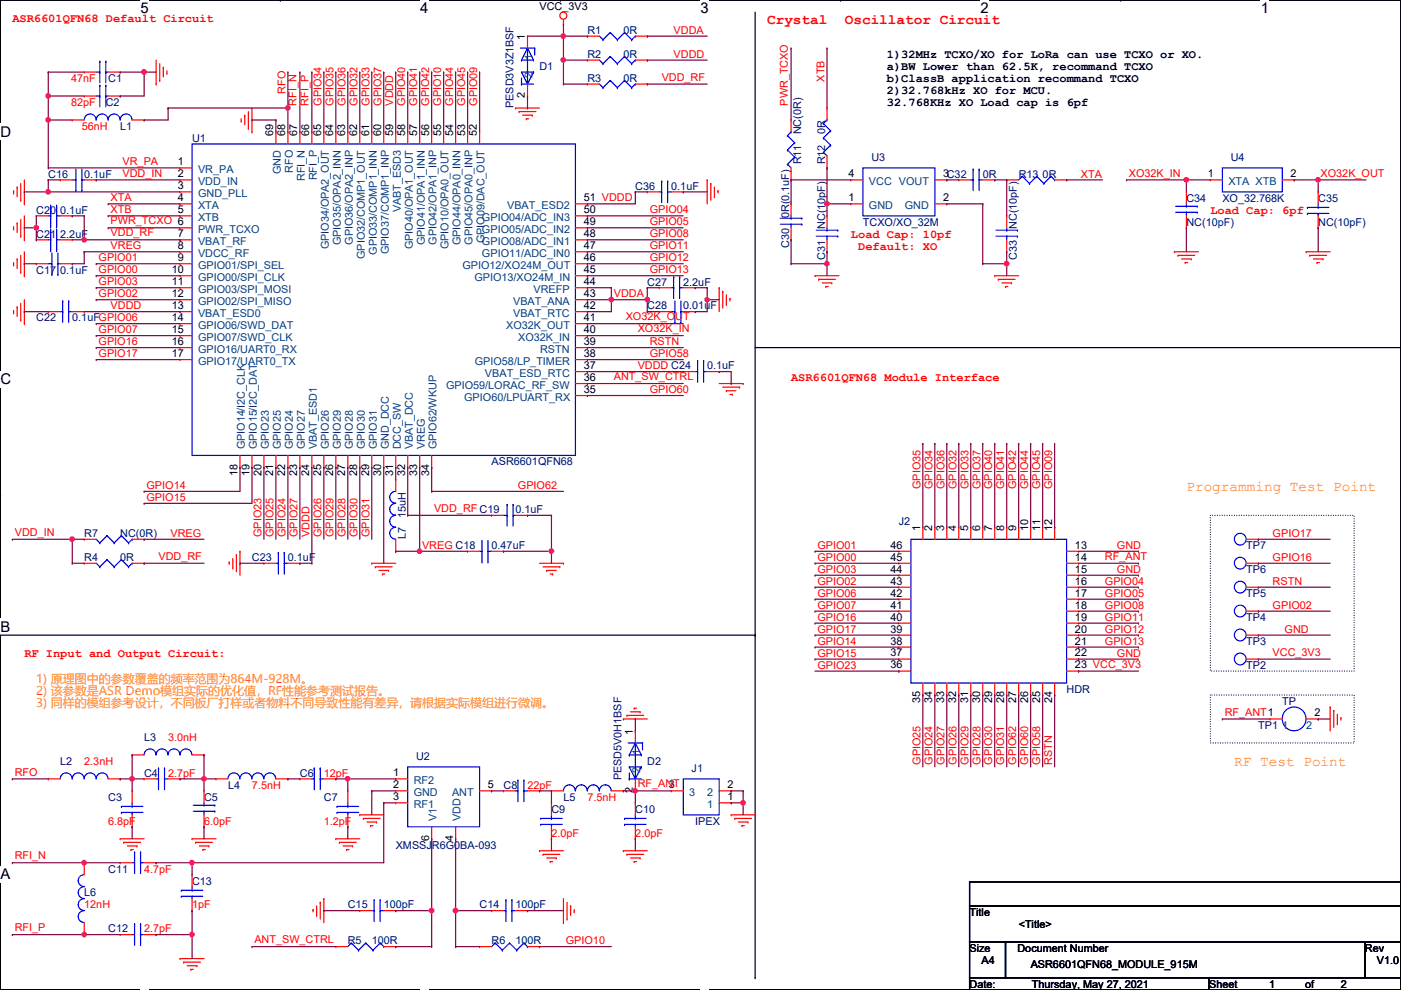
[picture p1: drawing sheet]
<svg xmlns="http://www.w3.org/2000/svg" width="297mm" height="210mm" viewBox="0 0 297 210" stroke-linecap="round" stroke-linejoin="round" font-family="sans-serif">
<defs><g id="words">
<g font-size="3.1">
<text x="29.8" y="2.8">5</text>
<text x="89.1" y="2.8">4</text>
<text x="148.5" y="2.8">3</text>
<text x="207.9" y="2.8">2</text>
<text x="267.3" y="2.8">1</text>
<text x=".1" y="29">D</text>
<text x=".1" y="81.5">C</text>
<text x=".1" y="133.9">B</text>
<text x=".1" y="186.4">A</text>
<text x="297" y="186.4">A</text>
</g>
<g font-size="3" fill="#f00">
<text x="162.6" y="5.1">Crystal</text>
<text x="179.1" y="5.1">Oscillator Circuit</text>
</g>
<g font-size="3" fill="#ff8000">
<text x="251.5" y="104.1">Programming Test Point</text>
<text x="261.7" y="162.5">RF Test Point</text>
</g>
<g font-size="2.5" fill="#f00">
<text x="2.6" y="4.7">ASR6601QFN68 Default Circuit</text>
<text x="256.6" y="45.3">Load Cap: 6pf</text>
<text x="180.4" y="50.4">Load Cap: 10pf</text>
<text x="181.9" y="52.9">Default: XO</text>
<text x="167.7" y="80.9">ASR6601QFN68 Module Interface</text>
<text x="5.2" y="139.3">RF Input and Output Circuit:</text>
</g>
<g font-size="2.5">
<text x="188" y="12.3">1)32MHz TCXO/XO for LoRa can use TCXO or XO.</text>
<text x="188" y="14.8">a)BW Lower than 62.5K, recommand TCXO</text>
<text x="188" y="17.4">b)ClassB application recommand TCXO</text>
<text x="188" y="19.9">2)32.768kHz XO for MCU.</text>
<text x="188" y="22.4">32.768KHz XO Load cap is 6pf</text>
</g>
<g font-size="2.5" fill="#ff8000">
<text x="7.7" y="144.9">1) 原理图中的参数覆盖的频率范围为864M-928M。</text>
<text x="7.7" y="147.4">2) 该参数是ASR Demo模组实际的优化值，RF性能参考测试报告。</text>
<text x="7.7" y="150">3) 同样的模组参考设计，不同板厂打样或者物料不同导致性能有差异，请根据实际模组进行微调。</text>
</g>
<g font-size="2.3">
<text x="114.4" y="2.1">VCC_3V3</text>
<text x="111.3" y="8.4" transform="rotate(-90 111.3 8.4)">1</text>
<text x="111.3" y="20.9" transform="rotate(-90 111.3 20.9)">2</text>
<text x="58" y="28.7" transform="rotate(-90 58 28.7)">69</text>
<text x="60.5" y="28.7" transform="rotate(-90 60.5 28.7)">68</text>
<text x="63" y="28.7" transform="rotate(-90 63 28.7)">67</text>
<text x="65.6" y="28.7" transform="rotate(-90 65.6 28.7)">66</text>
<text x="68.1" y="28.7" transform="rotate(-90 68.1 28.7)">65</text>
<text x="70.7" y="28.7" transform="rotate(-90 70.7 28.7)">64</text>
<text x="73.2" y="28.7" transform="rotate(-90 73.2 28.7)">63</text>
<text x="75.7" y="28.7" transform="rotate(-90 75.7 28.7)">62</text>
<text x="78.3" y="28.7" transform="rotate(-90 78.3 28.7)">61</text>
<text x="80.8" y="28.7" transform="rotate(-90 80.8 28.7)">60</text>
<text x="83.4" y="28.7" transform="rotate(-90 83.4 28.7)">59</text>
<text x="85.9" y="28.7" transform="rotate(-90 85.9 28.7)">58</text>
<text x="88.4" y="28.7" transform="rotate(-90 88.4 28.7)">57</text>
<text x="91" y="28.7" transform="rotate(-90 91 28.7)">56</text>
<text x="93.5" y="28.7" transform="rotate(-90 93.5 28.7)">55</text>
<text x="96.1" y="28.7" transform="rotate(-90 96.1 28.7)">54</text>
<text x="98.6" y="28.7" transform="rotate(-90 98.6 28.7)">53</text>
<text x="101.1" y="28.7" transform="rotate(-90 101.1 28.7)">52</text>
<text x="37.7" y="35.1">1</text>
<text x="37.7" y="37.6">2</text>
<text x="37.7" y="40.1">3</text>
<text x="179.9" y="37.6">4</text>
<text x="200" y="37.6">3C32</text>
<text x="256.1" y="37.6">1</text>
<text x="273.6" y="37.6">2</text>
<text x="37.7" y="42.7">4</text>
<text x="37.7" y="45.2">5</text>
<text x="123.8" y="47.8">49</text>
<text x="123.8" y="45.2">50</text>
<text x="123.8" y="42.7">51 VDDD</text>
<text x="179.9" y="42.7">1</text>
<text x="200" y="42.7">2</text>
<text x="37.7" y="50.3">7</text>
<text x="37.7" y="52.8">8</text>
<text x="123.8" y="52.8">47</text>
<text x="123.8" y="50.3">48</text>
<text x="36.4" y="57.9">10</text>
<text x="37.7" y="55.4">9</text>
<text x="123.8" y="57.9">45</text>
<text x="123.8" y="55.4">46</text>
<text x="36.4" y="60.5">11</text>
<text x="36.4" y="63">12</text>
<text x="36.4" y="65.5">13</text>
<text x="123.8" y="65.5">42</text>
<text x="123.8" y="63">43</text>
<text x="123.8" y="60.5">44</text>
<text x="36.4" y="68.1">14</text>
<text x="36.4" y="70.6">15</text>
<text x="123.8" y="70.6">40</text>
<text x="123.8" y="68.1">41</text>
<text x="36.4" y="73.2">16</text>
<text x="36.4" y="75.7">17</text>
<text x="123.8" y="73.2">39</text>
<text x="123.8" y="75.7">38</text>
<text x="123.8" y="83.3">35</text>
<text x="123.8" y="80.8">36</text>
<text x="123.8" y="78.2">37</text>
<text x="50.3" y="100.9" transform="rotate(-90 50.3 100.9)">18</text>
<text x="52.9" y="100.9" transform="rotate(-90 52.9 100.9)">19</text>
<text x="55.4" y="100.9" transform="rotate(-90 55.4 100.9)">20</text>
<text x="58" y="100.9" transform="rotate(-90 58 100.9)">21</text>
<text x="60.5" y="100.9" transform="rotate(-90 60.5 100.9)">22</text>
<text x="63" y="100.9" transform="rotate(-90 63 100.9)">23</text>
<text x="65.6" y="100.9" transform="rotate(-90 65.6 100.9)">24</text>
<text x="68.1" y="100.9" transform="rotate(-90 68.1 100.9)">25</text>
<text x="70.7" y="100.9" transform="rotate(-90 70.7 100.9)">26</text>
<text x="73.2" y="100.9" transform="rotate(-90 73.2 100.9)">27</text>
<text x="75.7" y="100.9" transform="rotate(-90 75.7 100.9)">28</text>
<text x="78.3" y="100.9" transform="rotate(-90 78.3 100.9)">29</text>
<text x="80.8" y="100.9" transform="rotate(-90 80.8 100.9)">30</text>
<text x="83.4" y="100.9" transform="rotate(-90 83.4 100.9)">31</text>
<text x="85.9" y="100.9" transform="rotate(-90 85.9 100.9)">32</text>
<text x="88.4" y="100.9" transform="rotate(-90 88.4 100.9)">33</text>
<text x="91" y="100.9" transform="rotate(-90 91 100.9)">34</text>
<text x="195.1" y="112.6" transform="rotate(-90 195.1 112.6)">1</text>
<text x="197.7" y="112.6" transform="rotate(-90 197.7 112.6)">2</text>
<text x="200.2" y="112.6" transform="rotate(-90 200.2 112.6)">3</text>
<text x="202.7" y="112.6" transform="rotate(-90 202.7 112.6)">4</text>
<text x="205.3" y="112.6" transform="rotate(-90 205.3 112.6)">5</text>
<text x="207.8" y="112.6" transform="rotate(-90 207.8 112.6)">6</text>
<text x="210.4" y="112.6" transform="rotate(-90 210.4 112.6)">7</text>
<text x="212.9" y="112.6" transform="rotate(-90 212.9 112.6)">8</text>
<text x="215.4" y="112.6" transform="rotate(-90 215.4 112.6)">9</text>
<text x="218" y="112.6" transform="rotate(-90 218 112.6)">10</text>
<text x="220.5" y="112.6" transform="rotate(-90 220.5 112.6)">11</text>
<text x="223.1" y="112.6" transform="rotate(-90 223.1 112.6)">12</text>
<text x="188.8" y="118.9">45</text>
<text x="188.8" y="116.3">46</text>
<text x="227.9" y="116.3">13</text>
<text x="227.9" y="118.9">14</text>
<text x="188.8" y="124">43</text>
<text x="188.8" y="121.4">44</text>
<text x="227.9" y="121.4">15</text>
<text x="227.9" y="124">16</text>
<text x="188.8" y="131.6">40</text>
<text x="188.8" y="129">41</text>
<text x="188.8" y="126.5">42</text>
<text x="227.9" y="126.5">17</text>
<text x="227.9" y="129">18</text>
<text x="227.9" y="131.6">19</text>
<text x="188.8" y="136.7">38</text>
<text x="188.8" y="134.1">39</text>
<text x="227.9" y="134.1">20</text>
<text x="227.9" y="136.7">21</text>
<text x="188.8" y="141.7">36</text>
<text x="188.8" y="139.2">37</text>
<text x="227.9" y="139.2">22</text>
<text x="227.9" y="141.7">23 VCC_3V3</text>
<text x="195.1" y="149.1" transform="rotate(-90 195.1 149.1)">35</text>
<text x="197.7" y="149.1" transform="rotate(-90 197.7 149.1)">34</text>
<text x="200.2" y="149.1" transform="rotate(-90 200.2 149.1)">33</text>
<text x="202.7" y="149.1" transform="rotate(-90 202.7 149.1)">32</text>
<text x="205.3" y="149.1" transform="rotate(-90 205.3 149.1)">31</text>
<text x="207.8" y="149.1" transform="rotate(-90 207.8 149.1)">30</text>
<text x="210.4" y="149.1" transform="rotate(-90 210.4 149.1)">29</text>
<text x="212.9" y="149.1" transform="rotate(-90 212.9 149.1)">28</text>
<text x="215.4" y="149.1" transform="rotate(-90 215.4 149.1)">27</text>
<text x="218" y="149.1" transform="rotate(-90 218 149.1)">26</text>
<text x="220.5" y="149.1" transform="rotate(-90 220.5 149.1)">25</text>
<text x="223.1" y="149.1" transform="rotate(-90 223.1 149.1)">24</text>
<text x="134.2" y="155.7" transform="rotate(-90 134.2 155.7)">1</text>
<text x="278.7" y="151.9">2</text>
<text x="83.4" y="164.6">1</text>
<text x="83.4" y="167.1">2</text>
<text x="103.5" y="167.1">5</text>
<text x="141.8" y="167.1">3</text>
<text x="154.3" y="167.1">2</text>
<text x="83.4" y="169.7">3</text>
<text x="134.2" y="168.2" transform="rotate(-90 134.2 168.2)">2</text>
<text x="154.3" y="169.7">1</text>
<text x="91" y="178.4" transform="rotate(-90 91 178.4)">6</text>
<text x="96.1" y="178.4" transform="rotate(-90 96.1 178.4)">4</text>
<text x="205.6" y="194.1">Title</text>
<text x="216" y="196.7">&lt;Title&gt;</text>
<text x="205.6" y="201.8">Size</text>
<text x="215.7" y="201.8">Document Number</text>
<text x="289.4" y="201.8">Rev</text>
<text x="205.6" y="209.4">Date:</text>
<text x="208.1" y="204.3">A4</text>
<text x="218.5" y="205.3">ASR6601QFN68_MODULE_915M</text>
<text x="218.8" y="209.4">Thursday, May 27, 2021</text>
<text x="256.4" y="209.4">Sheet</text>
<text x="269.1" y="209.4">1</text>
<text x="276.7" y="209.4">of</text>
<text x="284.3" y="209.4">2</text>
<text x="291.9" y="204.3">V1.0</text>
</g>
<g font-size="2.3" fill="#000080">
<text x="124.5" y="7.2">R1</text>
<text x="132.2" y="7.2">0R</text>
<text x="22.9" y="17.4">C1</text>
<text x="114.4" y="14.8">D1</text>
<text x="124.5" y="17.4">R3</text>
<text x="124.5" y="12.3">R2</text>
<text x="132.2" y="17.4">0R</text>
<text x="132.2" y="12.3">0R</text>
<text x="22.4" y="22.4">C2</text>
<text x="108.9" y="22.9" transform="rotate(-90 108.9 22.9)">PESD3V3Z1BSF</text>
<text x="25.5" y="27.5">L1</text>
<text x="169.8" y="28.5" transform="rotate(-90 169.8 28.5)">NC(0R)</text>
<text x="174.9" y="28.5" transform="rotate(-90 174.9 28.5)">0R</text>
<text x="40.7" y="30.1">U1</text>
<text x="169.8" y="34.8" transform="rotate(-90 169.8 34.8)">R11</text>
<text x="174.9" y="34.8" transform="rotate(-90 174.9 34.8)">R12</text>
<text x="184.7" y="34.1">U3</text>
<text x="260.9" y="34.1">U4</text>
<text x="10.2" y="37.7">C16</text>
<text x="17.9" y="37.7">0.1uF</text>
<text x="134.7" y="40.2">C36</text>
<text x="142.3" y="40.2">0.1uF</text>
<text x="208.4" y="37.7">0R</text>
<text x="216" y="37.7">R13 0R</text>
<text x="7.7" y="45.3">C20 0.1uF</text>
<text x="167.3" y="46.3" transform="rotate(-90 167.3 46.3)">0R(0.1uF)</text>
<text x="183" y="47.8">TCXO/XO_32M</text>
<text x="251.5" y="42.8">C34</text>
<text x="251.5" y="47.8">NC(10pF)</text>
<text x="259.2" y="42.8">XO_32.768K</text>
<text x="279.5" y="42.8">C35</text>
<text x="279.5" y="47.8">NC(10pF)</text>
<text x="7.7" y="50.4">C21 2.2uF</text>
<text x="167.3" y="52.6" transform="rotate(-90 167.3 52.6)">C30</text>
<text x="174.9" y="48.6" transform="rotate(-90 174.9 48.6)">NC(10pF)</text>
<text x="215.6" y="48.6" transform="rotate(-90 215.6 48.6)">NC(10pF)</text>
<text x="7.7" y="58">C17 0.1uF</text>
<text x="174.9" y="55.2" transform="rotate(-90 174.9 55.2)">C31</text>
<text x="215.6" y="55.2" transform="rotate(-90 215.6 55.2)">C33</text>
<text x="137.2" y="65.6">C28</text>
<text x="137.2" y="60.5">C27</text>
<text x="144.9" y="65.6">0.01uF</text>
<text x="144.9" y="60.5">2.2uF</text>
<text x="7.7" y="68.2">C22</text>
<text x="15.3" y="68.2">0.1uFGPIO06</text>
<text x="149.9" y="78.3">0.1uF</text>
<text x="104.2" y="98.6">ASR6601QFN68</text>
<text x="17.9" y="113.9">R7</text>
<text x="25.5" y="113.9">NC(0R)</text>
<text x="86" y="109.8" transform="rotate(-90 86 109.8)">15uH</text>
<text x="109.3" y="108.8">0.1uF</text>
<text x="190.6" y="111.3">J2</text>
<text x="17.9" y="119">R4</text>
<text x="25.5" y="119">0R</text>
<text x="53.4" y="119">C23</text>
<text x="61" y="119">0.1uF</text>
<text x="86" y="114.3" transform="rotate(-90 86 114.3)">L7</text>
<text x="104.2" y="116.4">0.47uF</text>
<text x="264.2" y="116.4">TP7</text>
<text x="264.2" y="121.5">TP6</text>
<text x="264.2" y="126.6">TP5</text>
<text x="264.2" y="131.7">TP4</text>
<text x="264.2" y="136.7">TP3</text>
<text x="264.2" y="141.8">TP2</text>
<text x="226.1" y="146.9">HDR</text>
<text x="271.9" y="149.4">TP</text>
<text x="266.8" y="154.5">TP1</text>
<text x="30.6" y="157.1">L3</text>
<text x="88.2" y="161.1">U2</text>
<text x="12.8" y="162.1">L2</text>
<text x="30.6" y="164.7">C4</text>
<text x="48.3" y="167.2">L4</text>
<text x="63.6" y="164.7">C6</text>
<text x="106.8" y="167.2">C8</text>
<text x="131.7" y="165.4" transform="rotate(-90 131.7 165.4)">PESD5V0H1BSF</text>
<text x="137.2" y="162.1">D2</text>
<text x="146.6" y="163.7">J1</text>
<text x="22.9" y="169.8">C3</text>
<text x="43.3" y="169.8">C5</text>
<text x="68.7" y="169.8">C7</text>
<text x="116.9" y="172.3">C9</text>
<text x="119.5" y="169.8">L5</text>
<text x="134.7" y="172.3">C10</text>
<text x="83.9" y="179.9">XMSSJR6G0BA-093</text>
<text x="147.4" y="174.8">IPEX</text>
<text x="22.9" y="185">C11</text>
<text x="17.9" y="190.1">L6</text>
<text x="40.7" y="187.5">C13</text>
<text x="22.9" y="197.7">C12</text>
<text x="73.7" y="192.6">C15</text>
<text x="81.4" y="192.6">100pF</text>
<text x="101.7" y="192.6">C14</text>
<text x="109.3" y="192.6">100pF</text>
<text x="73.7" y="200.2">R5</text>
<text x="78.8" y="200.2">100R</text>
<text x="104.2" y="200.2">R6</text>
<text x="109.3" y="200.2">100R</text>
</g>
<g font-size="2.3" fill="#f00">
<text x="142.8" y="7.2">VDDA</text>
<text x="15.1" y="17.4">47nF</text>
<text x="140.3" y="17.1">VDD_RF</text>
<text x="142.8" y="12.2">VDDD</text>
<text x="174.8" y="17.3" transform="rotate(-90 174.8 17.3)">XTB</text>
<text x="15.1" y="22.4">82pF</text>
<text x="60.5" y="19.9" transform="rotate(-90 60.5 19.9)">RFO</text>
<text x="62.9" y="22.4" transform="rotate(-90 62.9 22.4)">RFI_N</text>
<text x="65.4" y="22.4" transform="rotate(-90 65.4 22.4)">RFI_P</text>
<text x="68.2" y="22.4" transform="rotate(-90 68.2 22.4)">GPIO34</text>
<text x="70.7" y="22.4" transform="rotate(-90 70.7 22.4)">GPIO35</text>
<text x="73.2" y="22.4" transform="rotate(-90 73.2 22.4)">GPIO36</text>
<text x="75.8" y="22.4" transform="rotate(-90 75.8 22.4)">GPIO32</text>
<text x="78.3" y="22.4" transform="rotate(-90 78.3 22.4)">GPIO33</text>
<text x="80.9" y="22.4" transform="rotate(-90 80.9 22.4)">GPIO37</text>
<text x="83.4" y="22.4" transform="rotate(-90 83.4 22.4)">VDDD</text>
<text x="85.9" y="22.4" transform="rotate(-90 85.9 22.4)">GPIO40</text>
<text x="88.5" y="22.4" transform="rotate(-90 88.5 22.4)">GPIO41</text>
<text x="91" y="22.4" transform="rotate(-90 91 22.4)">GPIO42</text>
<text x="93.6" y="22.4" transform="rotate(-90 93.6 22.4)">GPIO10</text>
<text x="96.1" y="22.4" transform="rotate(-90 96.1 22.4)">GPIO44</text>
<text x="98.6" y="22.4" transform="rotate(-90 98.6 22.4)">GPIO45</text>
<text x="101.2" y="22.4" transform="rotate(-90 101.2 22.4)">GPIO09</text>
<text x="167" y="22.4" transform="rotate(-90 167 22.4)">PWR_TCXO</text>
<text x="17.4" y="27.5">56nH</text>
<text x="26" y="34.9">VR_PA</text>
<text x="26" y="37.4">VDD_IN</text>
<text x="229.2" y="37.6">XTA</text>
<text x="239.3" y="37.4">XO32K_IN</text>
<text x="280" y="37.4">XO32K_OUT</text>
<text x="23.4" y="42.7">XTA</text>
<text x="23.4" y="45.3">XTB</text>
<text x="23.4" y="47.6">PWR_TCXO 6</text>
<text x="137.7" y="47.8">GPIO05</text>
<text x="137.7" y="45.3">GPIO04</text>
<text x="23.4" y="52.9">VREG</text>
<text x="23.4" y="50.1">VDD_RF</text>
<text x="137.7" y="50.3">GPIO08</text>
<text x="137.7" y="52.9">GPIO11</text>
<text x="20.9" y="58">GPIO00</text>
<text x="20.9" y="55.4">GPIO01</text>
<text x="137.7" y="55.4">GPIO12</text>
<text x="137.7" y="58">GPIO13</text>
<text x="20.9" y="60.5">GPIO03</text>
<text x="20.9" y="63">GPIO02</text>
<text x="23.4" y="65.6">VDDD</text>
<text x="130.1" y="63">VDDA</text>
<text x="20.9" y="70.7">GPIO07</text>
<text x="132.7" y="67.9">XO32K_OUT</text>
<text x="135.2" y="70.4">XO32K_IN</text>
<text x="20.9" y="73.2">GPIO16</text>
<text x="20.9" y="75.7">GPIO17</text>
<text x="137.7" y="73.2">RSTN</text>
<text x="137.7" y="75.7">GPIO58</text>
<text x="130.1" y="80.6">ANT_SW_CTRL</text>
<text x="135.2" y="78.3">VDDD C24</text>
<text x="137.7" y="83.4">GPIO60</text>
<text x="31.1" y="106.2">GPIO15</text>
<text x="31.1" y="103.7">GPIO14</text>
<text x="109.8" y="103.7">GPIO62</text>
<text x="195.2" y="103.7" transform="rotate(-90 195.2 103.7)">GPIO35</text>
<text x="197.7" y="103.7" transform="rotate(-90 197.7 103.7)">GPIO34</text>
<text x="200.2" y="103.7" transform="rotate(-90 200.2 103.7)">GPIO36</text>
<text x="202.8" y="103.7" transform="rotate(-90 202.8 103.7)">GPIO32</text>
<text x="205.3" y="103.7" transform="rotate(-90 205.3 103.7)">GPIO33</text>
<text x="207.9" y="103.7" transform="rotate(-90 207.9 103.7)">GPIO37</text>
<text x="210.4" y="103.7" transform="rotate(-90 210.4 103.7)">GPIO40</text>
<text x="212.9" y="103.7" transform="rotate(-90 212.9 103.7)">GPIO41</text>
<text x="215.5" y="103.7" transform="rotate(-90 215.5 103.7)">GPIO42</text>
<text x="218" y="103.7" transform="rotate(-90 218 103.7)">GPIO44</text>
<text x="220.6" y="103.7" transform="rotate(-90 220.6 103.7)">GPIO45</text>
<text x="223.1" y="103.7" transform="rotate(-90 223.1 103.7)">GPIO09</text>
<text x="3.1" y="113.6">VDD_IN</text>
<text x="36.1" y="113.8">VREG</text>
<text x="55.5" y="113.8" transform="rotate(-90 55.5 113.8)">GPIO23</text>
<text x="58" y="113.8" transform="rotate(-90 58 113.8)">GPIO25</text>
<text x="60.5" y="113.8" transform="rotate(-90 60.5 113.8)">GPIO24</text>
<text x="63.1" y="113.8" transform="rotate(-90 63.1 113.8)">GPIO27</text>
<text x="65.6" y="113.8" transform="rotate(-90 65.6 113.8)">VDDD</text>
<text x="68.2" y="113.8" transform="rotate(-90 68.2 113.8)">GPIO26</text>
<text x="70.7" y="113.8" transform="rotate(-90 70.7 113.8)">GPIO29</text>
<text x="73.2" y="113.8" transform="rotate(-90 73.2 113.8)">GPIO28</text>
<text x="75.8" y="113.8" transform="rotate(-90 75.8 113.8)">GPIO30</text>
<text x="78.3" y="113.8" transform="rotate(-90 78.3 113.8)">GPIO31</text>
<text x="92" y="108.5">VDD_RF C19</text>
<text x="269.8" y="113.8">GPIO17</text>
<text x="33.6" y="118.7">VDD_RF</text>
<text x="89.5" y="116.4">VREG C18</text>
<text x="173.3" y="118.9">GPIO00</text>
<text x="173.3" y="116.4">GPIO01</text>
<text x="234.3" y="118.7">RF_ANT</text>
<text x="236.8" y="116.4">GND</text>
<text x="269.8" y="118.9">GPIO16</text>
<text x="173.3" y="121.5">GPIO03</text>
<text x="173.3" y="124">GPIO02</text>
<text x="234.3" y="124">GPIO04</text>
<text x="236.8" y="121.5">GND</text>
<text x="269.8" y="124">RSTN</text>
<text x="173.3" y="131.6">GPIO16</text>
<text x="173.3" y="129.1">GPIO07</text>
<text x="173.3" y="126.5">GPIO06</text>
<text x="234.3" y="129.1">GPIO08</text>
<text x="234.3" y="126.5">GPIO05</text>
<text x="234.3" y="131.6">GPIO11</text>
<text x="269.8" y="129.1">GPIO02</text>
<text x="173.3" y="136.7">GPIO14</text>
<text x="173.3" y="134.2">GPIO17</text>
<text x="234.3" y="134.2">GPIO12</text>
<text x="234.3" y="136.7">GPIO13</text>
<text x="272.4" y="134.2">GND</text>
<text x="173.3" y="141.8">GPIO23</text>
<text x="173.3" y="139.2">GPIO15</text>
<text x="236.8" y="139.2">GND</text>
<text x="269.8" y="139">VCC_3V3</text>
<text x="259.7" y="151.7">RF_ANT1</text>
<text x="35.6" y="157.1">3.0nH</text>
<text x="3.1" y="164.6">RFO</text>
<text x="17.9" y="162.1">2.3nH</text>
<text x="35.6" y="164.7">2.7pF</text>
<text x="53.4" y="167.2">7.5nH</text>
<text x="68.7" y="164.7">12pF</text>
<text x="111.8" y="167.2">22pF</text>
<text x="135.2" y="167">RF_ANT</text>
<text x="195.2" y="162.1" transform="rotate(-90 195.2 162.1)">GPIO25</text>
<text x="197.7" y="162.1" transform="rotate(-90 197.7 162.1)">GPIO24</text>
<text x="200.2" y="162.1" transform="rotate(-90 200.2 162.1)">GPIO27</text>
<text x="202.8" y="162.1" transform="rotate(-90 202.8 162.1)">GPIO26</text>
<text x="205.3" y="162.1" transform="rotate(-90 205.3 162.1)">GPIO29</text>
<text x="207.9" y="162.1" transform="rotate(-90 207.9 162.1)">GPIO28</text>
<text x="210.4" y="162.1" transform="rotate(-90 210.4 162.1)">GPIO30</text>
<text x="212.9" y="162.1" transform="rotate(-90 212.9 162.1)">GPIO31</text>
<text x="215.5" y="162.1" transform="rotate(-90 215.5 162.1)">GPIO62</text>
<text x="218" y="162.1" transform="rotate(-90 218 162.1)">GPIO60</text>
<text x="220.6" y="162.1" transform="rotate(-90 220.6 162.1)">GPIO58</text>
<text x="223.1" y="162.1" transform="rotate(-90 223.1 162.1)">RSTN</text>
<text x="124.5" y="169.8">7.5nH</text>
<text x="22.9" y="174.8">6.8pF</text>
<text x="43.3" y="174.8">6.0pF</text>
<text x="68.7" y="174.8">1.2pF</text>
<text x="116.9" y="177.4">2.0pF</text>
<text x="134.7" y="177.4">2.0pF</text>
<text x="3.1" y="182.2">RFI_N</text>
<text x="30.6" y="185">4.7pF</text>
<text x="3.1" y="197.4">RFI_P</text>
<text x="17.9" y="192.6">12nH</text>
<text x="30.6" y="197.7">2.7pF</text>
<text x="40.7" y="192.6">1pF</text>
<text x="53.9" y="200">ANT_SW_CTRL</text>
<text x="120" y="200.2">GPIO10</text>
</g>
<g font-size="2.3" fill="#004080">
<text x="112.9" y="16.6" transform="rotate(-90 112.9 16.6)">2</text>
<text x="112.9" y="12.7" transform="rotate(-90 112.9 12.7)">1</text>
<text x="42" y="36.7">VR_PA</text>
<text x="42" y="39.2">VDD_IN</text>
<text x="42" y="41.7">GND_PLL</text>
<text x="59.6" y="36.9" transform="rotate(-90 59.6 36.9)">GND</text>
<text x="62.1" y="36.6" transform="rotate(-90 62.1 36.6)">RFO</text>
<text x="64.6" y="38.4" transform="rotate(-90 64.6 38.4)">RFI_N</text>
<text x="67.2" y="38.3" transform="rotate(-90 67.2 38.3)">RFI_P</text>
<text x="184.2" y="39.2">VCC VOUT</text>
<text x="260.4" y="39.2">XTA XTB</text>
<text x="42" y="44.3">XTA</text>
<text x="42" y="46.8">XTB</text>
<text x="85" y="45" transform="rotate(-90 85 45)">VABT_ESD3</text>
<text x="102.2" y="46.8">GPIO04/ADC_IN3</text>
<text x="107.5" y="44.3">VBAT_ESD2</text>
<text x="184.2" y="44.3">GND</text>
<text x="191.9" y="44.3">GND</text>
<text x="42" y="49.4">PWR_TCXO</text>
<text x="42" y="51.9">VBAT_RF</text>
<text x="69.7" y="52.9" transform="rotate(-90 69.7 52.9)">GPIO34/OPA2_OUT</text>
<text x="72.3" y="52" transform="rotate(-90 72.3 52)">GPIO35/OPA2_INN</text>
<text x="74.8" y="51.9" transform="rotate(-90 74.8 51.9)">GPIO36/OPA2_INP</text>
<text x="82.4" y="53.9" transform="rotate(-90 82.4 53.9)">GPIO37/COMP1_INP</text>
<text x="87.5" y="52.9" transform="rotate(-90 87.5 52.9)">GPIO40/OPA1_OUT</text>
<text x="90" y="52" transform="rotate(-90 90 52)">GPIO41/OPA1_INN</text>
<text x="92.6" y="51.9" transform="rotate(-90 92.6 51.9)">GPIO42/OPA1_INP</text>
<text x="95.1" y="52.9" transform="rotate(-90 95.1 52.9)">GPIO10/OPA0_OUT</text>
<text x="97.7" y="52" transform="rotate(-90 97.7 52)">GPIO44/OPA0_INN</text>
<text x="100.2" y="51.9" transform="rotate(-90 100.2 51.9)">GPIO45/OPA0_INP</text>
<text x="102.2" y="51.9">GPIO08/ADC_IN1</text>
<text x="102.2" y="49.4">GPIO05/ADC_IN2</text>
<text x="102.7" y="51.6" transform="rotate(-90 102.7 51.6)">GPIO09/DAC_OUT</text>
<text x="42" y="54.4">VDCC_RF</text>
<text x="42" y="57">GPIO01/SPI_SEL</text>
<text x="42" y="59.5">GPIO00/SPI_CLK</text>
<text x="77.3" y="54.9" transform="rotate(-90 77.3 54.9)">GPIO32/COMP1_OUT</text>
<text x="79.9" y="54" transform="rotate(-90 79.9 54)">GPIO33/COMP1_INN</text>
<text x="98" y="57">GPIO12/XO24M_OUT</text>
<text x="100.6" y="59.5">GPIO13/XO24M_IN</text>
<text x="102.2" y="54.4">GPIO11/ADC_IN0</text>
<text x="42" y="62.1">GPIO03/SPI_MOSI</text>
<text x="42" y="64.6">GPIO02/SPI_MISO</text>
<text x="108.8" y="64.6">VBAT_ANA</text>
<text x="113.1" y="62.1">VREFP</text>
<text x="42" y="67.1">VBAT_ESD0</text>
<text x="42" y="69.7">GPIO06/SWD_DAT</text>
<text x="107.3" y="69.7">XO32K_OUT</text>
<text x="108.8" y="67.1">VBAT_RTC</text>
<text x="42" y="72.2">GPIO07/SWD_CLK</text>
<text x="42" y="74.8">GPIO16/UART0_RX</text>
<text x="42" y="77.3">GPIO17/UART0_TX</text>
<text x="100.7" y="77.3">GPIO58/LP_TIMER</text>
<text x="109.9" y="72.2">XO32K_IN</text>
<text x="114.5" y="74.8">RSTN</text>
<text x="94.6" y="82.4">GPIO59/LORAC_RF_SW</text>
<text x="102.8" y="79.8">VBAT_ESD_RTC</text>
<text x="98.4" y="84.9">GPIO60/LPUART_RX</text>
<text x="51.9" y="95.3" transform="rotate(-90 51.9 95.3)">GPIO14/I2C_CLK</text>
<text x="54.5" y="95.3" transform="rotate(-90 54.5 95.3)">GPIO15/I2C_DAT</text>
<text x="57" y="95.3" transform="rotate(-90 57 95.3)">GPIO23</text>
<text x="59.6" y="95.3" transform="rotate(-90 59.6 95.3)">GPIO25</text>
<text x="62.1" y="95.3" transform="rotate(-90 62.1 95.3)">GPIO24</text>
<text x="64.6" y="95.3" transform="rotate(-90 64.6 95.3)">GPIO27</text>
<text x="67.2" y="95.3" transform="rotate(-90 67.2 95.3)">VBAT_ESD1</text>
<text x="69.7" y="95.3" transform="rotate(-90 69.7 95.3)">GPIO26</text>
<text x="72.3" y="95.3" transform="rotate(-90 72.3 95.3)">GPIO29</text>
<text x="74.8" y="95.3" transform="rotate(-90 74.8 95.3)">GPIO28</text>
<text x="77.3" y="95.3" transform="rotate(-90 77.3 95.3)">GPIO30</text>
<text x="79.9" y="95.3" transform="rotate(-90 79.9 95.3)">GPIO31</text>
<text x="82.4" y="95.3" transform="rotate(-90 82.4 95.3)">GND_DCC</text>
<text x="85" y="95.3" transform="rotate(-90 85 95.3)">DCC_SW</text>
<text x="87.5" y="95.3" transform="rotate(-90 87.5 95.3)">VBAT_DCC</text>
<text x="90" y="95.3" transform="rotate(-90 90 95.3)">VREG</text>
<text x="92.6" y="95.3" transform="rotate(-90 92.6 95.3)">GPIO62/WKUP</text>
<text x="271.9" y="154.5">1</text>
<text x="276.9" y="154.5">2</text>
<text x="135.8" y="160.1" transform="rotate(-90 135.8 160.1)">1</text>
<text x="87.7" y="166.2">RF2</text>
<text x="135.8" y="163.9" transform="rotate(-90 135.8 163.9)">2</text>
<text x="87.7" y="168.7">GND</text>
<text x="87.7" y="171.3">RF1</text>
<text x="95.8" y="168.7">ANT</text>
<text x="146.1" y="168.7">3</text>
<text x="149.9" y="171.3">1</text>
<text x="149.9" y="168.7">2</text>
<text x="92.6" y="174" transform="rotate(-90 92.6 174)">V1</text>
<text x="97.7" y="174" transform="rotate(-90 97.7 174)">VDD</text>
</g>
</g></defs>
<path d="M.1 0h296.9v209.8h-296.9z" fill="none" stroke="#000" stroke-width=".25"/>
<g fill="#fff">
<path d="M29.8 0h1.7v3.5h-1.7z"/>
<path d="M29.8 209.8l1.7 .1z"/>
</g>
<path d="M59.4 0h.1M59.4 209.8h.1" fill="none" stroke="#000" stroke-width=".25"/>
<g fill="#fff">
<path d="M89.1 0h1.7v3.5h-1.7z"/>
<path d="M89.1 209.8l1.7 .1z"/>
</g>
<path d="M118.8 0h.1M118.8 209.8h.1" fill="none" stroke="#000" stroke-width=".25"/>
<g fill="#fff">
<path d="M148.5 0h1.7v3.5h-1.7z"/>
<path d="M148.5 209.8l1.7 .1z"/>
</g>
<path d="M178.2 0h.1M178.2 209.8h.1" fill="none" stroke="#000" stroke-width=".25"/>
<g fill="#fff">
<path d="M207.9 0h1.7v3.5h-1.7z"/>
<path d="M207.9 209.8l1.7 .1z"/>
</g>
<path d="M237.6 0h.1M237.6 209.8h.1" fill="none" stroke="#000" stroke-width=".25"/>
<g fill="#fff">
<path d="M267.3 0h1.7v3.5h-1.7z"/>
<path d="M267.3 209.8l1.7 .1z"/>
<path d="M.1 26.2h2.2v3.5h-2.2z"/>
<path d="M297 26.2l.1 3.5z"/>
<path d="M.1 78.7h2.2v3.5h-2.2z"/>
<path d="M297 78.7l.1 3.5z"/>
</g>
<path d="M.1 52.5h.1M297 52.5h.1" fill="none" stroke="#000" stroke-width=".25"/>
<g fill="#fff">
<path d="M.1 131.1h2.1v3.5h-2.1z"/>
<path d="M297 131.1l.1 3.5z"/>
</g>
<path d="M.1 104.9h.1M297 104.9h.1" fill="none" stroke="#000" stroke-width=".25"/>
<path d="M.1 104.9h.1M297 104.9h.1" fill="none" stroke="#000" stroke-width=".21"/>
<g fill="#fff">
<path d="M.1 183.6h2.1v3.5h-2.1z"/>
<path d="M297 183.6l.1 3.5z"/>
</g>
<g fill="none" stroke="#000" stroke-width=".25">
<path d="M160.1 2.6v204.7M160.1 73.7h136.9M297 73.7h.1M.1 134.7h160M160.1 134.7h.1M.1 157.4h.1M297 157.4h.1M205.6 187h91.4v5.1h-91.4zM205.6 192.1h91.4v7.6h-91.4zM205.6 199.7h7.6v7.6h-7.6zM213.2 199.7h76.2v7.6h-76.2zM289.4 199.7h7.6v7.6h-7.6z"/>
<path d="M160.1 207.3h.1M205.6 207.3h50.8v2.5h-50.8zM256.4 207.3h40.6v2.5h-40.6z"/>
</g>
<path d="M256.6 109.3h30.5v33h-30.5zM256.6 147.4h30.5v10.1h-30.5z" fill="none" stroke="#000" stroke-width=".25" stroke-dasharray="0 .5"/>
<g fill="none" stroke="#f00" stroke-width=".25">
<path d="M17.9 15.3h.1M17.9 15.3h2.5M22.9 15.3h2.6M25.5 15.3h.1M33.1 17.8h.1M33.1 12.7v5.1M33.9 17.1h.1M33.9 13.5v3.6M34.6 14.3h.1M34.6 14.3v2M35.4 15.5h.1M35.4 15v.5"/>
<path d="M111.8 7.7h.1M111.8 7.7v2.5M111.8 17.8v2.6M119.5 5.1h.1M119.5 4.1v1M124.5 7.7h.1M124.5 17.8h.1M124.5 12.7h.1M124.5 7.7h2.6M124.5 17.8h2.6M124.5 12.7h2.6M134.7 7.7h2.5"/>
<path d="M134.7 17.8h2.5M134.7 12.7h2.5M137.2 7.7h.1M137.2 17.8h.1M137.2 12.7h.1M3.6 39.7h.1M3.6 39.7v2M4.4 38.9v3.6M5.2 38.1v5.1M12.8 38.1h.1M12.8 38.1h2.5M15.3 25.4h.1"/>
<path d="M15.3 25.4h2.6M17.9 20.4h.1M17.9 38.1h2.5M17.9 20.4h2.5M20.4 38.1h.1M22.9 20.4h2.6M25.5 20.4h.1M28 25.4h2.6M30.6 25.4h.1M38.2 35.6h.1M38.2 38.1h.1M38.2 38.1h2.5"/>
<path d="M38.2 35.6h2.5M51.1 25.7h.1M51.1 25.2v.5M51.9 24.4h.1M51.9 24.4v2.1M52.7 27.2h.1M52.7 23.7v3.5M53.4 28h.1M53.4 22.9v5.1M58.5 28h.1M58.5 28v2.5M61 28h.1"/>
<path d="M61 28v2.5M63.6 28h.1M63.6 28v2.5M66.1 28h.1M66.1 28v2.5M68.7 28h.1M68.7 28v2.5M71.2 28h.1M71.2 28v2.5M73.7 28h.1M73.7 28v2.5M76.3 28h.1"/>
<path d="M76.3 28v2.5M78.8 28h.1M78.8 28v2.5M81.4 28h.1M81.4 28v2.5M83.9 28h.1M83.9 28v2.5M86.4 28h.1M86.4 28v2.5M89 28h.1M89 28v2.5M91.5 28h.1"/>
<path d="M91.5 28v2.5M94.1 28h.1M94.1 28v2.5M96.6 28h.1M96.6 28v2.5M99.1 28h.1M99.1 28v2.5M101.7 28h.1M101.7 28v2.5M109.3 22.9h.1M109.3 22.9h5.1M110.1 23.7h.1"/>
<path d="M110.1 23.7h3.5M110.8 24.4h2.1M111.6 25.2h.1M111.6 25.2h.5M111.8 20.4h.1M112.9 24.4h.1M149.9 38.1h.1M149.9 38.1v5.1M150.7 38.9h.1M150.7 38.9v3.6M151.5 39.7v2M167.7 38.1h.1"/>
<path d="M167.7 25.4h.1M167.7 25.4v2.6M167.7 35.6v2.5M175.3 35.6h.1M175.3 22.9h.1M175.3 22.9v2.5M175.3 33.1v2.5M180.4 38.1h.1M180.4 38.1h2.6M198.2 38.1h2.5M200.7 38.1h.1M203.3 38.1h.1"/>
<path d="M203.3 38.1h2.5M208.4 38.1h2.5M210.9 38.1h.1M213.4 38.1h.1M213.4 38.1h2.6M223.6 38.1h2.5M226.1 38.1h.1M256.6 38.1h.1M256.6 38.1h2.6M271.9 38.1h2.5M274.4 38.1h.1M2.9 56.2h.1"/>
<path d="M2.9 40.9h.1M2.9 48.6h.1M2.9 40.4v.5M2.9 48v.6M2.9 55.7v.5M3.6 54.9h.1M3.6 47.3h.1M3.6 47.3v2M3.6 54.9v2M4.4 57.7h.1M4.4 42.5h.1M4.4 50.1h.1"/>
<path d="M4.4 46.5v3.6M4.4 54.1v3.6M5.2 58.5h.1M5.2 43.2h.1M5.2 50.8h.1M5.2 45.8v5M5.2 53.4v5.1M7.7 45.8h.1M7.7 55.9h.1M7.7 50.8h.1M7.7 45.8h2.5M7.7 50.8h2.5"/>
<path d="M7.7 55.9h2.5M12.8 45.8h2.5M12.8 50.8h2.5M12.8 55.9h2.5M15.3 45.8h.1M15.3 55.9h.1M15.3 50.8h.1M38.2 40.7h.1M38.2 43.2h.1M38.2 45.8h.1M38.2 48.3h.1M38.2 50.8h.1"/>
<path d="M38.2 53.4h.1M38.2 55.9h.1M38.2 58.5h.1M38.2 53.4h2.5M38.2 58.5h2.5M38.2 40.7h2.5M38.2 43.2h2.5M38.2 45.8h2.5M38.2 48.3h2.5M38.2 50.8h2.5M38.2 55.9h2.5M122 53.4h2.5"/>
<path d="M122 58.5h2.5M122 43.2h2.5M122 45.8h2.5M122 48.3h2.5M122 50.8h2.5M122 55.9h2.5M124.5 58.5h.1M124.5 55.9h.1M124.5 53.4h.1M124.5 50.8h.1M124.5 48.3h.1M124.5 45.8h.1"/>
<path d="M124.5 43.2h.1M137.2 40.7h.1M137.2 40.7h2.6M142.3 40.7h2.6M144.9 40.7h.1M151.5 41.7h.1M152.2 40.4h.1M152.2 40.4v.5M167.7 43.2h.1M167.7 50.8h.1M167.7 43.2v2.6M167.7 48.3v2.5"/>
<path d="M172.8 58.5h.1M172.8 58.5h5.1M173.6 59.2h.1M173.6 59.2h3.5M174.3 60h2.1M175.3 45.8h.1M175.3 53.4h.1M175.3 45.8v2.5M175.3 50.8v2.6M176.4 60h.1M180.4 43.2h.1M180.4 43.2h2.6"/>
<path d="M198.2 43.2h2.5M200.7 43.2h.1M210.9 58.5h.1M210.9 58.5h5.1M211.7 59.2h.1M211.7 59.2h3.5M212.4 60h2.1M213.4 45.8h.1M213.4 53.4h.1M213.4 45.8v2.5M213.4 50.8v2.6M214.5 60h.1"/>
<path d="M249 53.4h.1M249 53.4h5.1M249.8 54.1h.1M249.8 54.1h3.5M250.5 54.9h2.1M251.3 55.7h.1M251.3 55.7h.5M251.5 40.7h.1M251.5 48.3h.1M251.5 40.7v2.5M251.5 45.8v2.5M252.6 54.9h.1"/>
<path d="M276.9 53.4h.1M276.9 53.4h5.1M277.7 54.1h.1M277.7 54.1h3.6M278.5 54.9h2M279.2 55.7h.1M279.2 55.7h.5M279.5 48.3h.1M279.5 40.7h.1M279.5 40.7v2.5M279.5 45.8v2.5M280.5 54.9h.1"/>
<path d="M2.9 66.3h.1M2.9 65.8v.5M3.6 65.1h.1M3.6 65.1v2M4.4 67.9h.1M4.4 64.3v3.6M5.2 68.6h.1M5.2 63.5v5.1M10.2 66.1h.1M10.2 66.1h2.6M15.3 66.1h2.6M17.9 66.1h.1"/>
<path d="M38.2 61h.1M38.2 63.5h.1M38.2 66.1h.1M38.2 68.6h.1M38.2 71.2h.1M38.2 73.7h.1M38.2 76.2h.1M38.2 61h2.5M38.2 63.5h2.5M38.2 66.1h2.5M38.2 68.6h2.5M38.2 71.2h2.5"/>
<path d="M38.2 73.7h2.5M38.2 76.2h2.5M122 61h2.5M122 63.5h2.5M122 66.1h2.5M122 68.6h2.5M122 71.2h2.5M122 73.7h2.5M122 76.2h2.5M122 78.8h2.5M124.5 73.7h.1M124.5 78.8h.1"/>
<path d="M124.5 76.2h.1M124.5 71.2h.1M124.5 68.6h.1M124.5 66.1h.1M124.5 63.5h.1M124.5 61h.1M139.8 66.1h.1M139.8 61h.1M139.8 61h2.5M139.8 66.1h2.5M144.9 78.8h.1M144.9 61h2.5"/>
<path d="M144.9 66.1h2.5M144.9 78.8h2.5M147.4 66.1h.1M147.4 61h.1M149.9 78.8h2.6M152.5 61h.1M152.5 78.8h.1M152.5 61v5.1M153.2 61.8h.1M153.2 61.8v3.5M154 64.6h.1M154 62.5v2.1"/>
<path d="M154.8 63.3h.1M154.8 63.3v.5M175.1 60.7h.1M175.1 60.7h.5M213.2 60.7h.1M213.2 60.7h.5M50.9 99.1h.1M50.9 96.6v2.5M53.4 99.1h.1M53.4 96.6v2.5M56 99.1h.1M56 96.6v2.5"/>
<path d="M58.5 99.1h.1M58.5 96.6v2.5M61 99.1h.1M61 96.6v2.5M63.6 99.1h.1M63.6 96.6v2.5M66.1 99.1h.1M66.1 96.6v2.5M68.7 99.1h.1M68.7 96.6v2.5M71.2 99.1h.1M71.2 96.6v2.5"/>
<path d="M73.7 99.1h.1M73.7 96.6v2.5M76.3 99.1h.1M76.3 96.6v2.5M78.8 99.1h.1M78.8 96.6v2.5M81.4 99.1h.1M81.4 96.6v2.5M83.9 99.1h.1M83.9 96.6v2.5M86.4 99.1h.1M86.4 96.6v2.5"/>
<path d="M89 99.1h.1M89 96.6v2.5M91.5 99.1h.1M91.5 96.6v2.5M122 81.3h2.5M122 83.9h2.5M124.5 83.9h.1M124.5 81.3h.1M152.5 81.3h5.1M153.2 82.1h3.6M154 82.8h.1M154 82.8h2"/>
<path d="M154.8 83.6h.5M155.3 83.6h.1M156.8 82.1h.1M157.6 81.3h.1M17.9 119.4h.1M17.9 114.3h.1M17.9 119.4h2.5M17.9 114.3h2.5M28 119.4h2.6M28 114.3h2.6M30.6 119.4h.1M30.6 114.3h.1"/>
<path d="M48.6 119.2h.1M48.6 119.2v.5M49.4 118.4v2M50.1 117.6h.1M50.1 117.6v3.6M50.9 116.9h.1M50.9 116.9v5.1M56 119.4h.1M56 119.4h2.5M61 119.4h2.6M63.6 119.4h.1M78.8 119.4h.1"/>
<path d="M78.8 119.4h5.1M83.9 101.6h.1M83.9 116.9h.1M83.9 101.6v2.6M83.9 114.3v2.6M99.1 116.9h.1M99.1 116.9h2.6M104.2 109.3h.1M104.2 109.3h2.6M104.2 116.9h2.6M106.8 116.9h.1M109.3 109.3h2.5"/>
<path d="M111.8 109.3h.1M114.4 119.4h5.1M119.5 119.4h.1M190.6 119.4h.1M190.6 116.9h.1M190.6 119.4h2.5M190.6 116.9h2.5M195.7 111.8h.1M195.7 111.8v2.5M198.2 111.8h.1M198.2 111.8v2.5M200.7 111.8h.1"/>
<path d="M200.7 111.8v2.5M203.3 111.8h.1M203.3 111.8v2.5M205.8 111.8h.1M205.8 111.8v2.5M208.4 111.8h.1M208.4 111.8v2.5M210.9 111.8h.1M210.9 111.8v2.5M213.4 111.8h.1M213.4 111.8v2.5M216 111.8h.1"/>
<path d="M216 111.8v2.5M218.5 111.8h.1M218.5 111.8v2.5M221.1 111.8h.1M221.1 111.8v2.5M223.6 111.8h.1M223.6 111.8v2.5M226.1 119.4h2.6M226.1 116.9h2.6M228.7 116.9h.1M228.7 119.4h.1M264.2 119.4h2.6"/>
<path d="M264.2 114.3h2.6M266.8 114.3h.1M266.8 119.4h.1M49.4 120.4h.1M79.6 120.2h.1M79.6 120.2h3.5M80.3 120.9h2.1M81.1 121.7h.1M81.1 121.7h.5M82.4 120.9h.1M115.1 120.2h3.6M115.9 120.9h.1"/>
<path d="M115.9 120.9h2M116.7 121.7h.5M117.2 121.7h.1M118.7 120.2h.1M190.6 139.7h.1M190.6 137.2h.1M190.6 134.7h.1M190.6 132.1h.1M190.6 129.6h.1M190.6 127h.1M190.6 124.5h.1M190.6 122h.1"/>
<path d="M190.6 134.7h2.5M190.6 122h2.5M190.6 124.5h2.5M190.6 127h2.5M190.6 129.6h2.5M190.6 132.1h2.5M190.6 137.2h2.5M190.6 139.7h2.5M226.1 134.7h2.6M226.1 122h2.6M226.1 124.5h2.6M226.1 127h2.6"/>
<path d="M226.1 129.6h2.6M226.1 132.1h2.6M226.1 137.2h2.6M226.1 139.7h2.6M228.7 122h.1M228.7 124.5h.1M228.7 127h.1M228.7 129.6h.1M228.7 132.1h.1M228.7 134.7h.1M228.7 137.2h.1M228.7 139.7h.1"/>
<path d="M264.2 134.7h2.6M264.2 124.5h2.6M264.2 129.6h2.6M264.2 139.7h2.6M266.8 134.7h.1M266.8 124.5h.1M266.8 139.7h.1M266.8 129.6h.1M132.2 152.4h.1M132.2 152.4h5M132.9 151.7h.1M132.9 151.7h3.6"/>
<path d="M133.7 150.9h2M134.4 150.2h.1M134.4 150.2h.6M134.7 155h.1M134.7 155v2.5M135.7 150.9h.1M190.6 142.3h.1M190.6 142.3h2.5M195.7 147.4h.1M195.7 144.8v2.6M198.2 147.4h.1M198.2 144.8v2.6"/>
<path d="M200.7 147.4h.1M200.7 144.8v2.6M203.3 147.4h.1M203.3 144.8v2.6M205.8 147.4h.1M205.8 144.8v2.6M208.4 147.4h.1M208.4 144.8v2.6M210.9 147.4h.1M210.9 144.8v2.6M213.4 147.4h.1M213.4 144.8v2.6"/>
<path d="M216 147.4h.1M216 144.8v2.6M218.5 147.4h.1M218.5 144.8v2.6M221.1 147.4h.1M221.1 144.8v2.6M223.6 147.4h.1M223.6 144.8v2.6M226.1 142.3h2.6M228.7 142.3h.1M269.3 152.4h.1M269.3 152.4h2.6"/>
<path d="M276.9 152.4h2.6M279.5 152.4h.1M282 149.9h.1M282 149.9v5.1M282.8 150.7h.1M282.8 150.7v3.5M283.5 153.5h.1M283.5 151.4v2.1M284.3 152.2h.1M284.3 152.2v.5M10.2 165.1h.1M10.2 165.1h2.6"/>
<path d="M22.9 165.1h2.6M25.5 177.8h.1M25.5 165.1h.1M25.5 177.8h5.1M26.2 178.6h.1M26.2 178.6h3.6M27 179.4h2M28 160.1h.1M28 175.3h.1M28 167.7h.1M28 160.1h2.6M28 167.7v2.5"/>
<path d="M28 172.8v2.5M29 179.4h.1M30.6 165.1h.1M30.6 165.1h2.5M35.6 165.1h2.6M38.2 165.1h.1M40.7 177.8h.1M40.7 177.8h5.1M40.7 160.1h2.6M41.5 178.6h.1M41.5 178.6h3.5M42.2 179.4h2.1"/>
<path d="M43.3 160.1h.1M43.3 167.7h.1M43.3 175.3h.1M43.3 167.7v2.5M43.3 172.8v2.5M44.3 179.4h.1M45.8 165.1h.1M45.8 165.1h2.5M58.5 165.1h2.5M61 165.1h.1M63.6 165.1h.1M63.6 165.1h2.5"/>
<path d="M68.7 165.1h2.5M71.2 177.8h.1M71.2 165.1h.1M71.2 177.8h5.1M72 178.6h.1M72 178.6h3.5M72.7 179.4h2.1M73.7 175.3h.1M73.7 167.7h.1M73.7 167.7v2.5M73.7 172.8v2.5M74.8 179.4h.1"/>
<path d="M76.3 172.8h.1M76.3 172.8h5.1M77 173.5h.1M77 173.5h3.6M77.8 174.3h2M78.6 175h.1M78.6 175h.5M79.8 174.3h.1M83.9 165.1h.1M83.9 167.7h.1M83.9 170.2h.1M83.9 165.1h2.5"/>
<path d="M83.9 167.7h2.5M83.9 170.2h2.5M91.5 177.8h.1M91.5 175.3v2.5M96.6 177.8h.1M96.6 175.3v2.5M101.7 167.7h2.5M104.2 167.7h.1M106.8 167.7h.1M106.8 167.7h2.5M111.8 167.7h2.6M114.4 167.7h.1"/>
<path d="M116.9 177.8h.1M116.9 170.2h.1M116.9 167.7h.1M116.9 167.7h2.6M116.9 170.2v2.6M116.9 175.3v2.5M129.6 167.7h2.6M132.2 167.7h.1M134.7 167.7h.1M134.7 177.8h.1M134.7 170.2h.1M134.7 165.1v2.6"/>
<path d="M134.7 170.2v2.6M134.7 175.3v2.5M142.3 167.7h.1M142.3 167.7h2.6M152.5 167.7h2.5M152.5 170.2h2.5M155 172.8h.1M155 170.2h.1M155 167.7h.1M155 172.8h5.1M155.8 173.5h.1M155.8 173.5h3.5"/>
<path d="M156.5 174.3h2.1M157.3 175h.1M157.3 175h.5M158.6 174.3h.1M17.9 198.2h.1M17.9 182.9h.1M17.9 182.9v2.6M17.9 195.6v2.6M25.5 198.2h.1M25.5 182.9h.1M25.5 198.2h2.5M25.5 182.9h2.5"/>
<path d="M27.8 180.1h.1M27.8 180.1h.5M30.6 198.2h2.5M30.6 182.9h2.5M33.1 198.2h.1M33.1 182.9h.1M40.7 193.1h.1M40.7 185.5h.1M40.7 185.5v2.5M40.7 190.5v2.6M43 180.1h.1M43 180.1h.5"/>
<path d="M66.4 192.8h.1M66.4 192.8v.5M67.1 194.1h.1M67.1 192.1v2M67.9 191.3h.1M67.9 191.3v3.6M68.7 190.5h.1M68.7 190.5v5.1M73.5 180.1h.1M73.5 180.1h.5M76.3 193.1h.1M76.3 193.1h2.5"/>
<path d="M81.4 193.1h2.5M83.9 193.1h.1M104.2 193.1h.1M104.2 193.1h2.6M109.3 193.1h2.5M111.8 193.1h.1M114.4 180.4h.1M114.4 180.4h5.1M115.1 181.1h.1M115.1 181.1h3.6M115.9 181.9h2M116.7 182.7h.1"/>
<path d="M116.7 182.7h.5M117.9 181.9h.1M119.5 195.6h.1M119.5 190.5v5.1M120.2 194.9h.1M120.2 191.3v3.6M121 192.1h.1M121 192.1v2M121.7 193.3h.1M121.7 192.8v.5M132.2 180.4h.1M132.2 180.4h5"/>
<path d="M132.9 181.1h.1M132.9 181.1h3.6M133.7 181.9h2M134.4 182.7h.1M134.4 182.7h.6M135.7 181.9h.1M38.2 203.2h.1M38.2 203.2h5.1M38.9 204h.1M38.9 204h3.6M39.7 204.8h2M40.5 205.5h.1"/>
<path d="M40.5 205.5h.5M41.7 204.8h.1M71.2 200.7h.1M71.2 200.7h2.5M81.4 200.7h2.5M83.9 200.7h.1M101.7 200.7h.1M101.7 200.7h2.5M111.8 200.7h2.6M114.4 200.7h.1"/>
<circle cx="119.4" cy="3.3" r=".75"/>
</g>
<g fill="none" stroke="#00f" stroke-width=".25">
<path d="M20.4 15.3h.8M21.2 13h.1M21.2 15.3h.1M21.2 18.1h.1M21.2 13v4.6M21.2 18.1v4.5M22.4 15.3h.1M22.4 13h.1M22.4 18.1h.1M22.4 15.3h.5M22.4 13v4.6M22.4 18.1v4.5"/>
<path d="M110.3 10.2h3.1M110.6 12.7h.1M110.6 15.3h.1M110.6 17.8h.1M110.6 15.3h2.5M110.6 12.7h2.5M110.6 15.3l1.2 2.5M110.6 17.8h2.5M110.6 16.6v1.2M111.8 17.8h.1M111.8 10.2l-1.2 2.5M111.8 10.2l1.3 2.5"/>
<path d="M111.8 10.2v7.6M113.1 12.7h.1M113.1 15.3h.1M113.1 15.3l-1.3 2.5M113.4 10.2h.1M113.4 11.5h.1M113.4 10.2v1.3M127.1 7.7l.7 .7M127.1 17.8l.7 .8M127.1 12.7l.7 .8M127.8 8.4h.1M127.8 18.6h.1"/>
<path d="M127.8 13.5h.1M129.4 6.9h.1M129.4 17.1h.1M129.4 12h.1M129.4 6.9l-1.6 1.5M129.4 6.9l1.5 1.5M129.4 17.1l-1.6 1.5M129.4 17.1l1.5 1.5M129.4 12l-1.6 1.5M129.4 12l1.5 1.5M130.9 8.4h.1M130.9 18.6h.1"/>
<path d="M130.9 13.5h.1M132.4 6.9h.1M132.4 17.1h.1M132.4 12h.1M132.4 6.9l-1.5 1.5M132.4 6.9l1.5 1.5M132.4 17.1l-1.5 1.5M132.4 17.1l1.5 1.5M132.4 12l-1.5 1.5M132.4 12l1.5 1.5M133.9 8.4h.1M133.9 18.6h.1"/>
<path d="M133.9 13.5h.1M134.7 7.7h.1M134.7 17.8h.1M134.7 12.7h.1M134.7 7.7l-.8 .7M134.7 17.8l-.8 .8M134.7 12.7l-.8 .8M15.3 38.1h.8M16.1 38.1h.1M16.1 35.9v4.5M17.4 38.1h.1M17.4 38.1h.5"/>
<path d="M17.4 35.9v4.5M17.9 25.4a1.25 1.25 0 0 1 1.2-1.2 1.25 1.25 0 0 1 1.3 1.2M20.4 25.4a1.25 1.25 0 0 1 1.3-1.2 1.25 1.25 0 0 1 1.2 1.2M20.4 20.4h.8M21.2 20.4h.1M22.4 20.4h.1M22.4 20.4h.5M22.9 25.4a1.25 1.25 0 0 1 1.3-1.2 1.25 1.25 0 0 1 1.2 1.2M25.5 25.4a1.25 1.25 0 0 1 1.2-1.2 1.25 1.25 0 0 1 1.3 1.2M40.7 30.5h81.3v66.1h-81.3zM140.3 38.4h.1M140.3 38.4v4.6"/>
<path d="M141.6 38.4h.1M141.6 38.4v4.6M167 34.8h.1M167 31.8h.1M167 28.7h.1M167 34.8l.7 .8M167 31.8l1.5 1.5M167 28.7l1.5 1.6M167.7 28h.1M167.7 28l-.7 .7M168.5 33.3h.1M168.5 30.3h.1"/>
<path d="M168.5 33.3l-1.5 1.5M168.5 30.3l-1.5 1.5M174.6 32.3h.1M174.6 29.3h.1M174.6 26.2h.1M174.6 32.3l.7 .8M174.6 29.3l1.5 1.5M174.6 26.2l1.5 1.5M175.3 25.4h.1M175.3 25.4l-.7 .8M176.1 30.8h.1M176.1 27.7h.1"/>
<path d="M176.1 30.8l-1.5 1.5M176.1 27.7l-1.5 1.6M183 35.6h15.2v10.2h-15.2zM205.8 38.1h.5M206.3 38.1h.1M206.3 35.9h.1M206.3 35.9v4.5M207.6 35.9h.1M207.6 38.1h.1M207.6 38.1h.8M207.6 35.9v4.5M216.7 37.4h.1"/>
<path d="M216.7 37.4l-.7 .7M216.7 37.4l1.6 1.5M218.3 38.9h.1M219.8 37.4h.1M219.8 37.4l-1.5 1.5M219.8 37.4l1.5 1.5M221.3 38.9h.1M222.8 37.4h.1M222.8 37.4l-1.5 1.5M222.8 37.4l.8 .7M223.6 38.1h.1M259.2 35.6h12.7v5.1h-12.7z"/>
<path d="M10.2 45.8h.5M10.2 55.9h.8M10.2 50.8h.5M10.7 45.8h.1M10.7 48h.1M10.7 50.8h.1M10.7 53.1h.1M10.7 43.5v4.5M10.7 48.6v4.5M11 58.2h.1M11 55.9h.1M11 53.6v4.6"/>
<path d="M12 48h.1M12 45.8h.1M12 53.1h.1M12 50.8h.1M12 45.8h.8M12 43.5v4.5M12 48.6v4.5M12 50.8h.8M12.3 55.9h.1M12.3 58.2h.1M12.3 55.9h.5M12.3 53.6v4.6"/>
<path d="M16.1 40.4h.1M17.4 40.4h.1M139.8 40.7h.5M140.3 40.7h.1M141.6 40.7h.1M141.6 40.7h.7M142.8 58.7h.1M142.8 58.7v4.6M144.1 58.7h.1M144.1 58.7v4.6M165.4 47.5h4.6M165.4 46.3h4.6"/>
<path d="M167.7 46.3h.1M167.7 47.5h.1M167.7 45.8v.5M167.7 47.5v.8M170 47.5h.1M170 46.3h.1M173.1 50.1h4.5M173.1 48.8h4.5M175.3 48.8h.1M175.3 50.1h.1M175.3 48.3v.5M175.3 50.1v.7"/>
<path d="M177.6 50.1h.1M177.6 48.8h.1M211.2 50.1h4.5M211.2 48.8h4.5M213.4 48.8h.1M213.4 50.1h.1M213.4 48.3v.5M213.4 50.1v.7M215.7 50.1h.1M215.7 48.8h.1M249.3 45h4.5M249.3 43.7h4.5"/>
<path d="M251.5 43.7h.1M251.5 45h.1M251.5 43.2v.5M251.5 45v.8M253.8 45h.1M253.8 43.7h.1M277.2 44h.1M277.2 45.3h.1M277.2 44h4.6M277.2 45.3h4.6M279.5 45.3h.1M279.5 44h.1"/>
<path d="M279.5 43.2v.8M279.5 45.3v.5M12.8 66.1h.5M13.3 66.1h.1M13.3 63.8h.1M13.3 63.8v4.6M14.6 63.8h.1M14.6 66.1h.1M14.6 66.1h.7M14.6 63.8v4.6M142.3 66.1h.8M142.3 61h.5"/>
<path d="M142.8 61h.1M143.1 68.4h.1M143.1 66.1h.1M143.1 63.8v4.6M144.1 61h.1M144.1 61h.8M144.4 66.1h.1M144.4 68.4h.1M144.4 66.1h.5M144.4 63.8v4.6M147.4 78.8h.5M147.9 78.8h.1"/>
<path d="M147.9 76.5h.1M147.9 76.5v4.6M149.2 76.5h.1M149.2 78.8h.1M149.2 78.8h.7M149.2 76.5v4.6M20.4 119.4l.8 .8M20.4 114.3l.8 .8M21.2 115.1h.1M22.7 118.7h.1M22.7 113.6h.1M22.7 113.6l-1.5 1.5"/>
<path d="M22.7 118.7l-1.5 1.5M22.7 118.7l1.5 1.5M22.7 113.6l1.5 1.5M24.2 115.1h.1M25.7 118.7h.1M25.7 113.6h.1M25.7 118.7l-1.5 1.5M25.7 118.7l1.6 1.5M25.7 113.6l-1.5 1.5M25.7 113.6l1.6 1.5M27.3 115.1h.1M28 119.4h.1"/>
<path d="M28 114.3h.1M28 119.4l-.7 .8M28 114.3l-.7 .8M58.5 119.4h.5M59 119.4h.1M59 117.1h.1M59 117.1v4.6M60.3 117.1h.1M60.3 119.4h.1M60.3 119.4h.7M60.3 117.1v4.6M83.9 104.2a1.25 1.25 0 0 0-1.3 1.2 1.25 1.25 0 0 0 1.3 1.3 1.27 1.27 0 0 0-1.3 1.2 1.27 1.27 0 0 0 1.3 1.3 1.27 1.27 0 0 0-1.3 1.3 1.27 1.27 0 0 0 1.3 1.3"/>
<path d="M83.9 111.8a1.25 1.25 0 0 0-1.3 1.3 1.25 1.25 0 0 0 1.3 1.2M101.7 116.9h.5M102.2 116.9h.1M102.2 119.2h.1M102.2 114.6v4.6M103.5 119.2h.1M103.5 116.9h.1M103.5 116.9h.7M103.5 114.6v4.6M106.8 109.3h.7M107.5 107h.1M107.5 109.3h.1"/>
<path d="M107.5 107v4.5M108.8 109.3h.1M108.8 107h.1M108.8 109.3h.5M108.8 107v4.5M193.1 114.3h33v30.5h-33zM21.2 120.2h.1M24.2 120.2h.1M27.3 120.2h.1M133.2 157.5h3M134.7 157.5l-1.3 2.6M134.7 157.5l1.3 2.6"/>
<path d="M134.7 157.5v7.6M136.2 157.5h.1M136.2 158.8h.1M136.2 157.5v1.3M12.8 165.1a1.25 1.25 0 0 1 1.2-1.2 1.25 1.25 0 0 1 1.3 1.2M15.3 165.1a1.25 1.25 0 0 1 1.3-1.2 1.25 1.25 0 0 1 1.2 1.2M17.9 165.1a1.25 1.25 0 0 1 1.2-1.2 1.25 1.25 0 0 1 1.3 1.2M20.4 165.1a1.25 1.25 0 0 1 1.3-1.2 1.25 1.25 0 0 1 1.2 1.2M25.7 171h.1M25.7 172.3h.1M25.7 171h4.6M25.7 172.3h4.6"/>
<path d="M28 172.3h.1M28 171h.1M28 170.2v.8M28 172.3v.5M30.6 160.1a1.25 1.25 0 0 1 1.2-1.3 1.25 1.25 0 0 1 1.3 1.3 1.27 1.27 0 0 1 1.2-1.3 1.27 1.27 0 0 1 1.3 1.3 1.27 1.27 0 0 1 1.3-1.3 1.27 1.27 0 0 1 1.2 1.3 1.27 1.27 0 0 1 1.3-1.3 1.27 1.27 0 0 1 1.3 1.3M33.1 165.1h.5M33.6 165.1h.1M33.6 162.9h.1M33.6 162.9v4.5M34.9 162.9h.1M34.9 165.1h.1M34.9 165.1h.7"/>
<path d="M34.9 162.9v4.5M41 172h4.5M41 170.7h4.5M43.3 170.7h.1M43.3 172h.1M43.3 170.2v.5M43.3 172v.8M45.5 172h.1M45.5 170.7h.1M48.3 165.1a1.25 1.25 0 0 1 1.3-1.2 1.25 1.25 0 0 1 1.2 1.2M50.9 165.1a1.25 1.25 0 0 1 1.2-1.2 1.25 1.25 0 0 1 1.3 1.2M53.4 165.1a1.25 1.25 0 0 1 1.3-1.2 1.25 1.25 0 0 1 1.2 1.2"/>
<path d="M56 165.1a1.25 1.25 0 0 1 1.2-1.2 1.25 1.25 0 0 1 1.3 1.2M66.1 165.1h.5M66.6 165.1h.1M66.6 162.9h.1M66.6 162.9v4.5M67.9 162.9h.1M67.9 165.1h.1M67.9 165.1h.8M67.9 162.9v4.5M71.5 171h.1M71.5 172.3h.1M71.5 171h4.5"/>
<path d="M71.5 172.3h4.5M73.7 172.3h.1M73.7 171h.1M73.7 170.2v.8M73.7 172.3v.5M86.4 162.6h15.3v12.7h-15.3zM109.3 167.7h.5M109.8 167.7h.1M109.8 165.4h.1M109.8 165.4v4.6M111.1 165.4h.1M111.1 167.7h.1"/>
<path d="M111.1 167.7h.7M111.1 165.4v4.6M114.6 173.5h.1M114.6 174.8h.1M114.6 173.5h4.6M114.6 174.8h4.6M116.9 174.8h.1M116.9 173.5h.1M116.9 172.8v.7M116.9 174.8v.5M119.5 167.7a1.25 1.25 0 0 1 1.2-1.3 1.25 1.25 0 0 1 1.3 1.3M122 167.7a1.25 1.25 0 0 1 1.3-1.3 1.25 1.25 0 0 1 1.2 1.3"/>
<path d="M124.5 167.7a1.25 1.25 0 0 1 1.3-1.3 1.25 1.25 0 0 1 1.2 1.3M127.1 167.7a1.25 1.25 0 0 1 1.2-1.3 1.25 1.25 0 0 1 1.3 1.3M132.4 173.5h.1M132.4 174.8h.1M132.4 173.5h4.6M132.4 174.8h4.6M133.4 160.1h.1M133.4 162.6h.1M133.4 165.1h.1M133.4 160.1h2.6M133.4 162.6h2.6M133.4 162.6l1.3 2.5"/>
<path d="M133.4 165.1h2.6M133.4 163.9v1.2M134.7 165.1h.1M134.7 174.8h.1M134.7 173.5h.1M134.7 172.8v.7M134.7 174.8v.5M136 160.1h.1M136 162.6h.1M136 162.6l-1.3 2.5M144.9 165.1h7.6v7.7h-7.6zM17.9 193.1a1.25 1.25 0 0 0-1.3 1.2 1.25 1.25 0 0 0 1.3 1.3"/>
<path d="M17.9 190.5a1.25 1.25 0 0 0-1.3 1.3 1.25 1.25 0 0 0 1.3 1.2M17.9 188a1.25 1.25 0 0 0-1.3 1.3 1.25 1.25 0 0 0 1.3 1.2M17.9 185.5a1.25 1.25 0 0 0-1.3 1.2 1.25 1.25 0 0 0 1.3 1.3M28 198.2h.5M28 182.9h.5M28.5 198.2h.1M28.5 195.9h.1M28.5 182.9h.1M28.5 180.6h.1M28.5 180.6v4.6M28.5 195.9v4.5M29.8 195.9h.1"/>
<path d="M29.8 198.2h.1M29.8 180.6h.1M29.8 182.9h.1M29.8 198.2h.8M29.8 180.6v4.6M29.8 195.9v4.5M29.8 182.9h.8M38.4 188.8h.1M38.4 190h.1M38.4 188.8h4.6M38.4 190h4.6M40.7 190h.1"/>
<path d="M40.7 188.8h.1M40.7 188v.8M40.7 190v.5M74.5 199.9h.1M74.5 199.9l-.8 .8M74.5 199.9l1.5 1.6M77.6 199.9h.1M77.6 199.9l-1.6 1.6M77.6 199.9l1.5 1.6M78.8 193.1h.5M79.3 193.1h.1M79.3 190.8h.1"/>
<path d="M79.3 190.8v4.6M80.6 190.8h.1M80.6 193.1h.1M80.6 199.9h.1M80.6 193.1h.8M80.6 190.8v4.6M80.6 199.9l-1.5 1.6M80.6 199.9l.8 .8M105 199.9h.1M105 199.9l-.8 .8M105 199.9l1.5 1.6M106.8 193.1h.5"/>
<path d="M107.3 193.1h.1M107.3 190.8h.1M107.3 190.8v4.6M108 199.9h.1M108 199.9l-1.5 1.6M108 199.9l1.6 1.6M108.5 190.8h.1M108.5 193.1h.1M108.5 193.1h.8M108.5 190.8v4.6M111.1 199.9h.1M111.1 199.9l-1.5 1.6"/>
<path d="M111.1 199.9l.7 .8M76 201.5h.1M79.1 201.5h.1M81.4 200.7h.1M106.5 201.5h.1M109.6 201.5h.1M111.8 200.7h.1"/>
<circle cx="262.9" cy="119.4" r="1.25"/>
<circle cx="262.9" cy="114.3" r="1.25"/>
<circle cx="262.9" cy="134.6" r="1.25"/>
<circle cx="262.9" cy="124.5" r="1.25"/>
<circle cx="262.9" cy="139.7" r="1.25"/>
<circle cx="262.9" cy="129.6" r="1.25"/>
<circle cx="274.4" cy="152.4" r="2.52"/>
</g>
<g fill="none" stroke="#800040" stroke-width=".25">
<path d="M119.5 12.7h.1M119.5 12.7h5M137.2 7.7h.1M137.2 12.7h.1M137.2 7.7h12.7M137.2 12.7h12.7M167.7 38.1h.1M167.7 38.1h12.7M175.3 43.2h.1M175.3 55.9h.1M175.3 43.2h5.1M175.3 55.9v2.6"/>
<path d="M213.4 55.9h.1M213.4 55.9v2.6"/>
</g>
<circle cx="175.3" cy="55.9" r=".49" fill="#f0f"/>
<circle cx="175.3" cy="55.9" r=".49" fill="none" stroke="#f0f" stroke-width=".25"/>
<g fill="none" stroke="#800040" stroke-width=".25">
<path d="M175.3 10.2h.1M175.3 10.2v12.7M167.7 38.1h.1M167.7 38.1v5.1M175.3 35.6h.1M175.3 35.6v7.6M251.5 38.1h.1M251.5 38.1v2.6M251.5 38.1h5.1M167.7 50.8h.1M167.7 55.9h.1M167.7 50.8v5.1"/>
<path d="M167.7 55.9h7.6M251.5 48.3h.1M251.5 48.3v5.1"/>
</g>
<circle cx="251.5" cy="38.1" r=".49" fill="#f0f"/>
<circle cx="251.5" cy="38.1" r=".49" fill="none" stroke="#f0f" stroke-width=".25"/>
<path d="M238.8 38.1h.1M238.8 38.1h12.7M274.4 38.1h.1M274.4 38.1h5.1M279.5 38.1h.1M279.5 38.1v2.6" fill="none" stroke="#800040" stroke-width=".25"/>
<circle cx="279.5" cy="38.1" r=".49" fill="#f0f"/>
<circle cx="279.5" cy="38.1" r=".49" fill="none" stroke="#f0f" stroke-width=".25"/>
<path d="M213.4 38.1h.1M213.4 38.1v7.7M200.7 43.2h.1M200.7 43.2h7.7M208.4 43.2h.1M208.4 55.9h.1M208.4 43.2v12.7M213.4 53.4h.1M213.4 53.4v2.5h-5" fill="none" stroke="#800040" stroke-width=".25"/>
<circle cx="213.4" cy="55.9" r=".49" fill="#f0f"/>
<circle cx="213.4" cy="55.9" r=".49" fill="none" stroke="#f0f" stroke-width=".25"/>
<path d="M200.7 38.1h.1M200.7 38.1h2.6M210.9 38.1h.1M210.9 38.1h2.5M279.5 38.1h.1M279.5 38.1h10.1M175.3 43.2h.1M175.3 43.2v2.6M279.5 48.3h.1M279.5 48.3v5.1" fill="none" stroke="#800040" stroke-width=".25"/>
<circle cx="175.3" cy="43.2" r=".49" fill="#f0f"/>
<circle cx="175.3" cy="43.2" r=".49" fill="none" stroke="#f0f" stroke-width=".25"/>
<g fill="none" stroke="#800040" stroke-width=".25">
<path d="M137.2 17.8h.1M137.2 17.8h12.7M167.7 10.2h.1M167.7 10.2v15.2M226.1 38.1h.1M226.1 38.1h7.7M175.3 53.4h.1M175.3 53.4v2.5M124.5 73.7h.1M124.5 76.2h.1M124.5 78.8h.1M124.5 71.2h.1"/>
<path d="M124.5 68.6h.1M124.5 63.5h.1M124.5 73.7h20.4M124.5 76.2h20.4M124.5 78.8h20.4M124.5 71.2h20.4M124.5 68.6h20.4M124.5 63.5h5.1M124.5 83.9h.1M124.5 81.3h.1M124.5 83.9h20.4M124.5 81.3h20.4"/>
</g>
<circle cx="129.6" cy="63.5" r=".49" fill="#f0f"/>
<circle cx="129.6" cy="63.5" r=".49" fill="none" stroke="#f0f" stroke-width=".25"/>
<g fill="none" stroke="#800040" stroke-width=".25">
<path d="M124.5 50.8h.1M124.5 48.3h.1M124.5 45.8h.1M124.5 43.2h.1M124.5 50.8h20.4M124.5 48.3h20.4M124.5 45.8h20.4M124.5 43.2h10.2M124.5 66.1h.1M124.5 61h.1M124.5 66.1h5.1M124.5 61h5.1"/>
<path d="M129.6 61h.1M129.6 61v2.5h7.6M137.2 63.5h.1"/>
</g>
<circle cx="137.2" cy="63.5" r=".49" fill="#f0f"/>
<circle cx="137.2" cy="63.5" r=".49" fill="none" stroke="#f0f" stroke-width=".25"/>
<path d="M35.6 22.9h.1M35.6 22.9v2.5M124.5 53.4h.1M124.5 53.4h20.4M2.6 114.3h.1M2.6 114.3h12.7M15.3 119.4h.1M15.3 114.3h.1M15.3 119.4h2.6M15.3 114.3v5.1" fill="none" stroke="#800040" stroke-width=".25"/>
<circle cx="15.3" cy="114.3" r=".49" fill="#f0f"/>
<circle cx="15.3" cy="114.3" r=".49" fill="none" stroke="#f0f" stroke-width=".25"/>
<g fill="none" stroke="#800040" stroke-width=".25">
<path d="M10.2 15.3h.1M10.2 15.3v10.1M10.2 15.3h7.7M10.2 38.1h.1M10.2 35.6h.1M10.2 25.4h.1M10.2 20.4h.1M10.2 38.1h2.6M10.2 35.6h28M10.2 25.4h5.1M10.2 20.4h7.7M20.4 38.1h.1"/>
<path d="M20.4 38.1h17.8M30.6 25.4h.1M30.6 25.4h5M22.9 43.2h.1M22.9 45.8h.1M22.9 43.2h15.3M22.9 45.8h15.3M124.5 55.9h.1M124.5 58.5h.1M124.5 55.9h20.4M124.5 58.5h20.4M15.3 114.3h.1"/>
<path d="M15.3 114.3h2.6M30.6 119.4h.1M30.6 114.3h.1M30.6 114.3h12.7M30.6 119.4h12.7"/>
</g>
<circle cx="10.2" cy="20.3" r=".49" fill="#f0f"/>
<circle cx="10.2" cy="20.3" r=".49" fill="none" stroke="#f0f" stroke-width=".25"/>
<path d="M30.6 15.3h.1M30.6 15.3h2.5M25.5 20.4h.1M25.5 20.4h5.1" fill="none" stroke="#800040" stroke-width=".25"/>
<circle cx="30.5" cy="15.3" r=".49" fill="#f0f"/>
<circle cx="30.5" cy="15.3" r=".49" fill="none" stroke="#f0f" stroke-width=".25"/>
<path d="M25.5 15.3h.1M25.5 15.3h5.1M30.6 15.3h.1M30.6 15.3v5.1M10.2 25.4h.1M10.2 25.4v10.2" fill="none" stroke="#800040" stroke-width=".25"/>
<circle cx="10.2" cy="25.4" r=".49" fill="#f0f"/>
<circle cx="10.2" cy="25.4" r=".49" fill="none" stroke="#f0f" stroke-width=".25"/>
<path d="M10.2 40.7h.1M10.2 40.7h28" fill="none" stroke="#800040" stroke-width=".25"/>
<circle cx="10.2" cy="40.7" r=".49" fill="#f0f"/>
<circle cx="10.2" cy="40.7" r=".49" fill="none" stroke="#f0f" stroke-width=".25"/>
<g fill="none" stroke="#800040" stroke-width=".25">
<path d="M10.2 38.1h.1M10.2 38.1v2.6h-5M5.2 40.7h.1M15.3 50.8h2.6M17.9 50.8h.1M17.9 53.4h.1M17.9 53.4h20.3M20.4 58.5h.1M20.4 55.9h.1M20.4 58.5h17.8M20.4 55.9h17.8M22.9 48.3h.1"/>
<path d="M22.9 48.3h15.3M17.9 66.1h20.3M20.4 61h.1M20.4 63.5h.1M20.4 68.6h.1M20.4 71.2h.1M20.4 73.7h.1M20.4 76.2h.1M20.4 61h17.8M20.4 63.5h17.8M20.4 68.6h17.8M20.4 71.2h17.8"/>
<path d="M20.4 73.7h17.8M20.4 76.2h17.8M38.2 66.1h.1M83.9 99.1h.1M83.9 99.1v2.5M89 99.1h.1M89 99.1v17.8"/>
</g>
<circle cx="89" cy="116.9" r=".49" fill="#f0f"/>
<circle cx="89" cy="116.9" r=".49" fill="none" stroke="#f0f" stroke-width=".25"/>
<path d="M86.4 99.1h.1M86.4 99.1v10.2M83.9 116.9h.1M83.9 116.9h5.1M86.4 109.3h.1M86.4 109.3h17.8M106.8 116.9h.1M106.8 116.9h10.1" fill="none" stroke="#800040" stroke-width=".25"/>
<circle cx="116.9" cy="116.9" r=".49" fill="#f0f"/>
<circle cx="116.9" cy="116.9" r=".49" fill="none" stroke="#f0f" stroke-width=".25"/>
<g fill="none" stroke="#800040" stroke-width=".25">
<path d="M61 15.3h.1M61 15.3v7.6h-25.4M63.6 15.3h.1M63.6 15.3v12.7M66.1 15.3h.1M66.1 15.3v12.7M68.7 15.3h.1M68.7 15.3v12.7M71.2 15.3h.1M71.2 15.3v12.7M73.7 15.3h.1M73.7 15.3v12.7"/>
<path d="M76.3 15.3h.1M76.3 15.3v12.7M78.8 15.3h.1M78.8 15.3v12.7M81.4 15.3h.1M81.4 15.3v12.7M83.9 15.3h.1M83.9 15.3v12.7M86.4 15.3h.1M86.4 15.3v12.7M89 15.3h.1M89 15.3v12.7"/>
<path d="M91.5 15.3h.1M91.5 15.3v12.7M94.1 15.3h.1M94.1 15.3v12.7M96.6 15.3h.1M96.6 15.3v12.7M99.1 15.3h.1M99.1 15.3v12.7M101.7 15.3h.1M101.7 15.3v12.7M35.6 22.9h.1M53.4 25.4h.1"/>
<path d="M53.4 25.4h5.1M58.5 25.4h.1M58.5 25.4v2.6M50.9 99.1h.1M50.9 99.1v5.1h-20.3M53.4 99.1h.1M53.4 99.1v7.6h-22.8M56 99.1h.1M56 99.1v15.2M58.5 99.1h.1M58.5 99.1v15.2M61 99.1h.1"/>
<path d="M61 99.1v15.2M63.6 99.1h.1M63.6 99.1v15.2M66.1 99.1v20.3M68.7 99.1h.1M68.7 99.1v15.2M71.2 99.1h.1M71.2 99.1v15.2M73.7 99.1h.1M73.7 99.1v15.2M76.3 99.1h.1M76.3 99.1v15.2"/>
<path d="M78.8 99.1h.1M78.8 99.1v15.2M81.4 99.1h.1M81.4 99.1v20.3M91.5 99.1h.1M91.5 99.1v5.1M30.6 106.7h.1M30.6 104.2h.1M66.1 119.4h.1M89 116.9h.1M89 116.9h10.1M91.5 104.2h.1"/>
<path d="M91.5 104.2h28M111.8 109.3h.1M111.8 109.3h5.1M116.9 109.3h.1M116.9 109.3v7.6"/>
</g>
<circle cx="61" cy="22.9" r=".49" fill="#f0f"/>
<circle cx="61" cy="22.9" r=".49" fill="none" stroke="#f0f" stroke-width=".25"/>
<g fill="none" stroke="#800040" stroke-width=".25">
<path d="M61 22.9h.1M61 22.9v5.1M195.7 94h.1M195.7 94v17.8M198.2 94h.1M198.2 94v17.8M200.7 94h.1M200.7 94v17.8M203.3 94h.1M203.3 94v17.8M205.8 94h.1M205.8 94v17.8"/>
<path d="M208.4 94h.1M208.4 94v17.8M210.9 94h.1M210.9 94v17.8M213.4 94h.1M213.4 94v17.8M216 94h.1M216 94v17.8M218.5 94h.1M218.5 94v17.8M221.1 94h.1M221.1 94v17.8"/>
<path d="M116.9 116.9h.1M116.9 116.9v2.5M134.7 167.7h.1M134.7 167.7v2.5"/>
</g>
<circle cx="134.7" cy="167.7" r=".49" fill="#f0f"/>
<circle cx="134.7" cy="167.7" r=".49" fill="none" stroke="#f0f" stroke-width=".25"/>
<g fill="none" stroke="#800040" stroke-width=".25">
<path d="M2.6 165.1h.1M2.6 165.1h7.6M28 160.1h.1M28 160.1v5M71.2 165.1h.1M71.2 165.1h2.5M73.7 175.3h.1M73.7 165.1h.1M73.7 165.1v2.6M73.7 175.3v2.5M81.4 170.2h.1M81.4 170.2h2.5"/>
<path d="M116.9 167.7h.1M116.9 167.7v2.5M134.7 167.7h.1M134.7 167.7h7.6M40.7 182.9h.1M40.7 182.9v2.6M83.9 193.1h.1M83.9 193.1h7.6"/>
</g>
<circle cx="28" cy="165.1" r=".49" fill="#f0f"/>
<circle cx="28" cy="165.1" r=".49" fill="none" stroke="#f0f" stroke-width=".25"/>
<path d="M38.2 165.1h.1M43.3 160.1h.1M43.3 160.1v5h-5.1" fill="none" stroke="#800040" stroke-width=".25"/>
<circle cx="43.2" cy="165.1" r=".49" fill="#f0f"/>
<circle cx="43.2" cy="165.1" r=".49" fill="none" stroke="#f0f" stroke-width=".25"/>
<path d="M40.7 182.9h.1M40.7 182.9h40.7" fill="none" stroke="#800040" stroke-width=".25"/>
<circle cx="40.7" cy="182.9" r=".49" fill="#f0f"/>
<circle cx="40.7" cy="182.9" r=".49" fill="none" stroke="#f0f" stroke-width=".25"/>
<path d="M96.6 177.8h.1M96.6 177.8v15.3M68.7 193.1h.1M68.7 193.1h7.6M91.5 193.1v7.6M53.4 200.7h.1M53.4 200.7h17.8M83.9 200.7h.1M83.9 200.7h7.6M91.5 200.7h.1" fill="none" stroke="#800040" stroke-width=".25"/>
<circle cx="96.6" cy="193.1" r=".49" fill="#f0f"/>
<circle cx="96.6" cy="193.1" r=".49" fill="none" stroke="#f0f" stroke-width=".25"/>
<g fill="none" stroke="#800040" stroke-width=".25">
<path d="M25.5 165.1h.1M25.5 165.1h5.1M28 175.3h.1M28 165.1h.1M28 165.1v2.6M28 175.3v2.5M43.3 175.3h.1M43.3 175.3v2.5M114.4 167.7h.1M114.4 167.7h2.5M132.2 167.7h.1M132.2 167.7h2.5"/>
<path d="M33.1 198.2h.1M33.1 198.2h7.6M111.8 193.1h.1M111.8 193.1h7.7"/>
</g>
<circle cx="40.7" cy="198.1" r=".49" fill="#f0f"/>
<circle cx="40.7" cy="198.1" r=".49" fill="none" stroke="#f0f" stroke-width=".25"/>
<path d="M91.5 177.8h.1M91.5 177.8v15.3M40.7 198.2h.1M40.7 198.2v5M96.6 193.1v7.6M96.6 200.7h.1M96.6 200.7h5.1" fill="none" stroke="#800040" stroke-width=".25"/>
<circle cx="91.5" cy="193.1" r=".49" fill="#f0f"/>
<circle cx="91.5" cy="193.1" r=".49" fill="none" stroke="#f0f" stroke-width=".25"/>
<g fill="none" stroke="#800040" stroke-width=".25">
<path d="M78.8 167.7h.1M78.8 167.7h5.1M78.8 167.7v5.1M81.4 170.2h.1M81.4 170.2v12.7M2.6 182.9h.1M2.6 182.9h22.9M17.9 182.9h.1M33.1 182.9h.1M33.1 182.9h7.6M40.7 193.1h.1M40.7 193.1v5.1"/>
<path d="M96.6 193.1h.1M96.6 193.1h7.6"/>
</g>
<circle cx="17.8" cy="182.9" r=".49" fill="#f0f"/>
<circle cx="17.8" cy="182.9" r=".49" fill="none" stroke="#f0f" stroke-width=".25"/>
<path d="M104.2 167.7h.1M104.2 167.7h2.6M116.9 177.8h.1M116.9 177.8v2.6M134.7 177.8h.1M134.7 177.8v2.6M2.6 198.2h.1M2.6 198.2h22.9M17.9 198.2h.1M114.4 200.7h.1M114.4 200.7h15.2" fill="none" stroke="#800040" stroke-width=".25"/>
<circle cx="17.8" cy="198.1" r=".49" fill="#f0f"/>
<circle cx="17.8" cy="198.1" r=".49" fill="none" stroke="#f0f" stroke-width=".25"/>
<path d="M43.3 165.1h.1M43.3 165.1h2.5M43.3 165.1v2.6M73.7 165.1h.1M73.7 165.1h10.2" fill="none" stroke="#800040" stroke-width=".25"/>
<circle cx="73.7" cy="165.1" r=".49" fill="#f0f"/>
<circle cx="73.7" cy="165.1" r=".49" fill="none" stroke="#f0f" stroke-width=".25"/>
<g fill="none" stroke="#800040" stroke-width=".25">
<path d="M119.5 17.8h.1M119.5 7.7h5M119.5 17.8h5M124.5 7.7h.1M5.2 55.9h.1M5.2 55.9h2.5M7.7 48.3h.1M7.7 45.8v2.5M15.3 45.8h.1M15.3 45.8h2.6M17.9 53.4h.1M17.9 45.8h.1"/>
<path d="M17.9 45.8v5h20.3M17.9 53.4v2.5M38.2 50.8h.1M61 165.1h.1M61 165.1h2.6"/>
</g>
<circle cx="17.8" cy="50.8" r=".49" fill="#f0f"/>
<circle cx="17.8" cy="50.8" r=".49" fill="none" stroke="#f0f" stroke-width=".25"/>
<g fill="none" stroke="#800040" stroke-width=".25">
<path d="M15.3 55.9h.1M15.3 55.9h2.6M5.2 66.1h.1M5.2 66.1h5M129.6 63.5h.1M129.6 63.5v2.6M137.2 61h.1M137.2 66.1h.1M137.2 66.1h2.6M137.2 61v2.5M147.4 61h.1M147.4 61h2.5"/>
<path d="M149.9 61h.1M149.9 61v2.5M152.5 78.8h.1M152.5 78.8h2.5v2.5M155 81.3h.1M50.9 119.4h.1M50.9 119.4h5.1"/>
</g>
<circle cx="149.9" cy="63.5" r=".49" fill="#f0f"/>
<circle cx="149.9" cy="63.5" r=".49" fill="none" stroke="#f0f" stroke-width=".25"/>
<g fill="none" stroke="#800040" stroke-width=".25">
<path d="M119.5 7.7h.1M119.5 12.7h.1M119.5 7.7v10.1M134.7 40.7h.1M134.7 40.7h2.5M134.7 40.7v2.5M144.9 40.7h.1M144.9 40.7h5M137.2 66.1h.1M137.2 61h.1M137.2 63.5v2.6M137.2 61h2.6"/>
<path d="M147.4 66.1h.1M149.9 63.5h.1M149.9 63.5v2.6h-2.5M149.9 63.5h2.6"/>
</g>
<circle cx="119.4" cy="12.7" r=".49" fill="#f0f"/>
<circle cx="119.4" cy="12.7" r=".49" fill="none" stroke="#f0f" stroke-width=".25"/>
<path d="M119.5 7.7h.1M119.5 5.1v2.6" fill="none" stroke="#800040" stroke-width=".25"/>
<circle cx="119.4" cy="7.6" r=".49" fill="#f0f"/>
<circle cx="119.4" cy="7.6" r=".49" fill="none" stroke="#f0f" stroke-width=".25"/>
<path d="M111.8 7.7h7.7M119.5 7.7h.1M111.8 22.9h.1M111.8 20.4v2.5M5.2 48.3h.1M5.2 48.3h2.5M63.6 119.4h.1M63.6 119.4h2.5" fill="none" stroke="#800040" stroke-width=".25"/>
<circle cx="7.7" cy="48.3" r=".49" fill="#f0f"/>
<circle cx="7.7" cy="48.3" r=".49" fill="none" stroke="#f0f" stroke-width=".25"/>
<path d="M7.7 50.8h.1M7.7 48.3v2.5M134.7 152.4h.1M134.7 152.4v2.6M155 167.7h.1M155 170.2h.1M155 167.7h2.6M155 170.2h2.6M157.6 167.7h.1M157.6 170.2h.1M157.6 167.7v5.1" fill="none" stroke="#800040" stroke-width=".25"/>
<circle cx="157.5" cy="170.2" r=".49" fill="#f0f"/>
<circle cx="157.5" cy="170.2" r=".49" fill="none" stroke="#f0f" stroke-width=".25"/>
<g fill="none" stroke="#800040" stroke-width=".25">
<path d="M223.6 94v17.8M172.8 119.4h.1M172.8 116.9h.1M172.8 119.4h17.8M172.8 116.9h17.8M223.6 111.8h.1M228.7 119.4h12.7M228.7 116.9h12.7M241.4 119.4h.1M241.4 116.9h.1M266.8 119.4h.1M266.8 114.3h.1"/>
<path d="M266.8 119.4h15.2M266.8 114.3h15.2M172.8 139.7h.1M172.8 137.2h.1M172.8 132.1h.1M172.8 129.6h.1M172.8 127h.1M172.8 134.7h.1M172.8 122h.1M172.8 124.5h.1M172.8 139.7h17.8M172.8 134.7h17.8"/>
<path d="M172.8 129.6h17.8M172.8 124.5h17.8M172.8 137.2h17.8M172.8 132.1h17.8M172.8 127h17.8M172.8 122h17.8M228.7 139.7h.1M228.7 139.7h12.7M228.7 134.7h12.7M228.7 129.6h12.7M228.7 124.5h12.7M228.7 137.2h12.7"/>
<path d="M228.7 132.1h12.7M228.7 127h12.7M228.7 122h12.7M241.4 134.7h.1M241.4 137.2h.1M241.4 129.6h.1M241.4 124.5h.1M241.4 127h.1M241.4 132.1h.1M241.4 122h.1M266.8 139.7h.1M266.8 134.7h.1"/>
<path d="M266.8 129.6h.1M266.8 124.5h.1M266.8 139.7h15.2M266.8 134.7h15.2M266.8 129.6h15.2M266.8 124.5h15.2M172.8 142.3h17.8M190.6 142.3h.1M195.7 147.4h.1M195.7 147.4v15.2M198.2 147.4h.1M198.2 147.4v15.2"/>
<path d="M200.7 147.4h.1M200.7 147.4v15.2M203.3 147.4h.1M203.3 147.4v15.2M205.8 147.4h.1M205.8 147.4v15.2M208.4 147.4h.1M208.4 147.4v15.2M210.9 147.4h.1M210.9 147.4v15.2M213.4 147.4h.1M213.4 147.4v15.2"/>
<path d="M216 147.4h.1M216 147.4v15.2M218.5 147.4h.1M218.5 147.4v15.2M221.1 147.4h.1M221.1 147.4v15.2M223.6 147.4h.1M223.6 147.4v15.2M228.7 142.3h.1M228.7 142.3h12.7M259.2 152.4h.1M259.2 152.4h10.1"/>
<path d="M279.5 152.4h.1M279.5 152.4h2.5"/>
</g>
<circle cx="175.3" cy="55.9" r=".49" fill="#f0f"/>
<circle cx="175.3" cy="55.9" r=".49" fill="none" stroke="#f0f" stroke-width=".25"/>
<circle cx="251.5" cy="38.1" r=".49" fill="#f0f"/>
<circle cx="251.5" cy="38.1" r=".49" fill="none" stroke="#f0f" stroke-width=".25"/>
<circle cx="279.5" cy="38.1" r=".49" fill="#f0f"/>
<circle cx="279.5" cy="38.1" r=".49" fill="none" stroke="#f0f" stroke-width=".25"/>
<circle cx="213.4" cy="55.9" r=".49" fill="#f0f"/>
<circle cx="213.4" cy="55.9" r=".49" fill="none" stroke="#f0f" stroke-width=".25"/>
<circle cx="175.3" cy="43.2" r=".49" fill="#f0f"/>
<circle cx="175.3" cy="43.2" r=".49" fill="none" stroke="#f0f" stroke-width=".25"/>
<circle cx="129.6" cy="63.5" r=".49" fill="#f0f"/>
<circle cx="129.6" cy="63.5" r=".49" fill="none" stroke="#f0f" stroke-width=".25"/>
<circle cx="137.2" cy="63.5" r=".49" fill="#f0f"/>
<circle cx="137.2" cy="63.5" r=".49" fill="none" stroke="#f0f" stroke-width=".25"/>
<circle cx="15.3" cy="114.3" r=".49" fill="#f0f"/>
<circle cx="15.3" cy="114.3" r=".49" fill="none" stroke="#f0f" stroke-width=".25"/>
<circle cx="10.2" cy="20.3" r=".49" fill="#f0f"/>
<circle cx="10.2" cy="20.3" r=".49" fill="none" stroke="#f0f" stroke-width=".25"/>
<circle cx="30.5" cy="15.3" r=".49" fill="#f0f"/>
<circle cx="30.5" cy="15.3" r=".49" fill="none" stroke="#f0f" stroke-width=".25"/>
<circle cx="10.2" cy="25.4" r=".49" fill="#f0f"/>
<circle cx="10.2" cy="25.4" r=".49" fill="none" stroke="#f0f" stroke-width=".25"/>
<circle cx="10.2" cy="40.7" r=".49" fill="#f0f"/>
<circle cx="10.2" cy="40.7" r=".49" fill="none" stroke="#f0f" stroke-width=".25"/>
<circle cx="89" cy="116.9" r=".49" fill="#f0f"/>
<circle cx="89" cy="116.9" r=".49" fill="none" stroke="#f0f" stroke-width=".25"/>
<circle cx="116.9" cy="116.9" r=".49" fill="#f0f"/>
<circle cx="116.9" cy="116.9" r=".49" fill="none" stroke="#f0f" stroke-width=".25"/>
<circle cx="61" cy="22.9" r=".49" fill="#f0f"/>
<circle cx="61" cy="22.9" r=".49" fill="none" stroke="#f0f" stroke-width=".25"/>
<circle cx="134.7" cy="167.7" r=".49" fill="#f0f"/>
<circle cx="134.7" cy="167.7" r=".49" fill="none" stroke="#f0f" stroke-width=".25"/>
<circle cx="28" cy="165.1" r=".49" fill="#f0f"/>
<circle cx="28" cy="165.1" r=".49" fill="none" stroke="#f0f" stroke-width=".25"/>
<circle cx="43.2" cy="165.1" r=".49" fill="#f0f"/>
<circle cx="43.2" cy="165.1" r=".49" fill="none" stroke="#f0f" stroke-width=".25"/>
<circle cx="40.7" cy="182.9" r=".49" fill="#f0f"/>
<circle cx="40.7" cy="182.9" r=".49" fill="none" stroke="#f0f" stroke-width=".25"/>
<circle cx="96.6" cy="193.1" r=".49" fill="#f0f"/>
<circle cx="96.6" cy="193.1" r=".49" fill="none" stroke="#f0f" stroke-width=".25"/>
<circle cx="40.7" cy="198.1" r=".49" fill="#f0f"/>
<circle cx="40.7" cy="198.1" r=".49" fill="none" stroke="#f0f" stroke-width=".25"/>
<circle cx="91.5" cy="193.1" r=".49" fill="#f0f"/>
<circle cx="91.5" cy="193.1" r=".49" fill="none" stroke="#f0f" stroke-width=".25"/>
<circle cx="17.8" cy="182.9" r=".49" fill="#f0f"/>
<circle cx="17.8" cy="182.9" r=".49" fill="none" stroke="#f0f" stroke-width=".25"/>
<circle cx="17.8" cy="198.1" r=".49" fill="#f0f"/>
<circle cx="17.8" cy="198.1" r=".49" fill="none" stroke="#f0f" stroke-width=".25"/>
<circle cx="73.7" cy="165.1" r=".49" fill="#f0f"/>
<circle cx="73.7" cy="165.1" r=".49" fill="none" stroke="#f0f" stroke-width=".25"/>
<circle cx="17.8" cy="50.8" r=".49" fill="#f0f"/>
<circle cx="17.8" cy="50.8" r=".49" fill="none" stroke="#f0f" stroke-width=".25"/>
<circle cx="149.9" cy="63.5" r=".49" fill="#f0f"/>
<circle cx="149.9" cy="63.5" r=".49" fill="none" stroke="#f0f" stroke-width=".25"/>
<circle cx="119.4" cy="12.7" r=".49" fill="#f0f"/>
<circle cx="119.4" cy="12.7" r=".49" fill="none" stroke="#f0f" stroke-width=".25"/>
<circle cx="119.4" cy="7.6" r=".49" fill="#f0f"/>
<circle cx="119.4" cy="7.6" r=".49" fill="none" stroke="#f0f" stroke-width=".25"/>
<circle cx="7.7" cy="48.3" r=".49" fill="#f0f"/>
<circle cx="7.7" cy="48.3" r=".49" fill="none" stroke="#f0f" stroke-width=".25"/>
<circle cx="157.5" cy="170.2" r=".49" fill="#f0f"/>
<circle cx="157.5" cy="170.2" r=".49" fill="none" stroke="#f0f" stroke-width=".25"/>
<use href="#words"/>
</svg>
